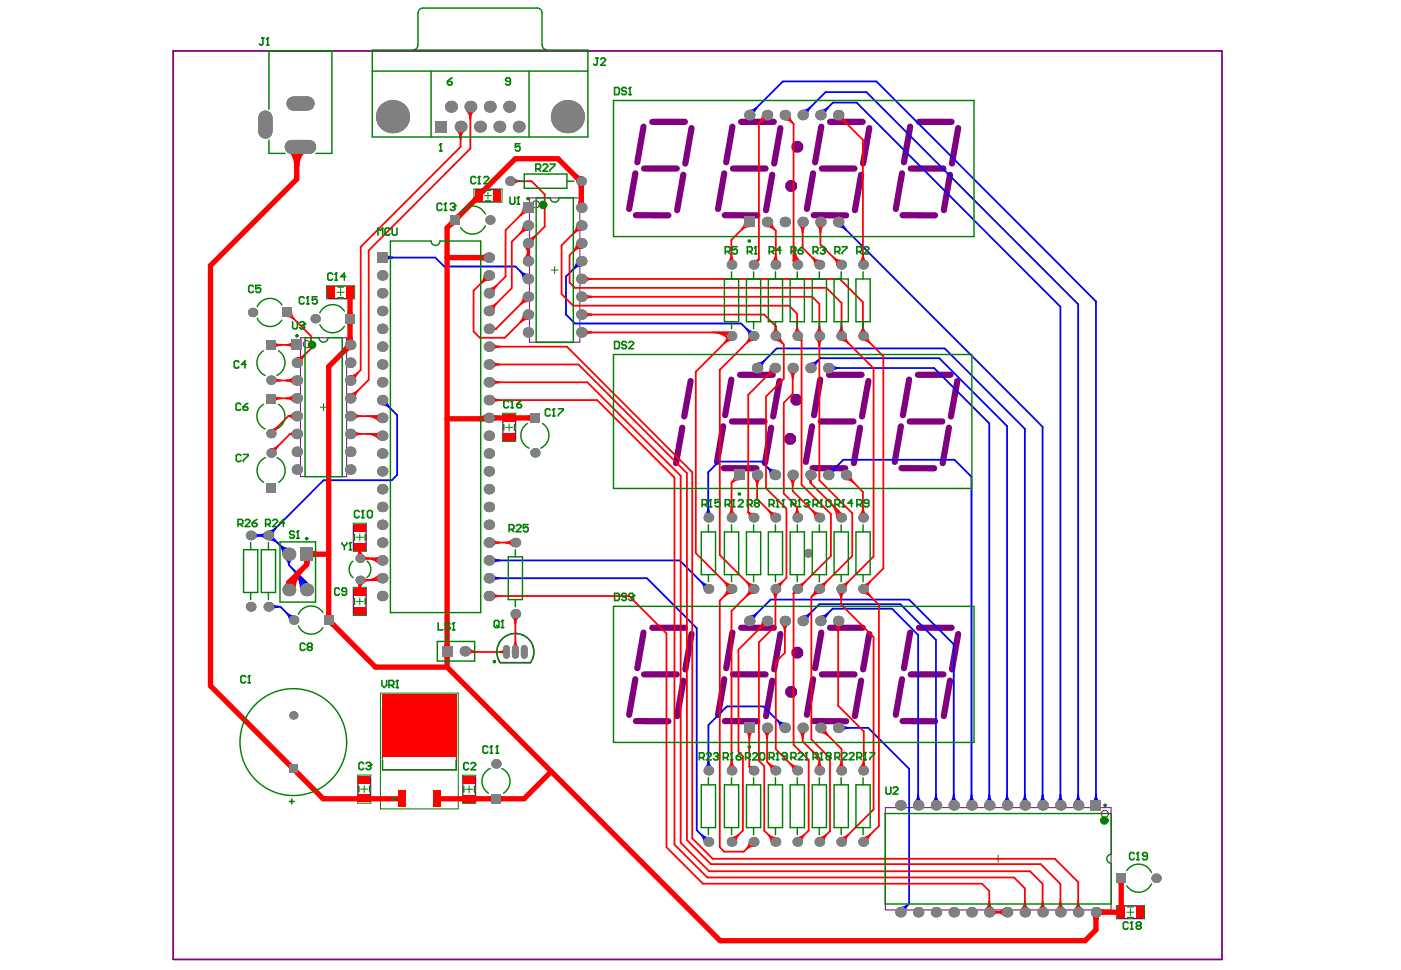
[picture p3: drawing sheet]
<svg xmlns="http://www.w3.org/2000/svg" width="289mm" height="200mm" viewBox="0 0 289 200" stroke-linecap="round" stroke-linejoin="round" font-family="sans-serif">
<path d="M35.7 10.5h216.3v187.3h-216.3z" fill="none" stroke="#800080" stroke-width=".37"/>
<g fill="none" stroke="#008000" stroke-width=".21">
<path d="M97.7 39h5.8v2.7h-5.8zM100.6 39.6v1.5M67.3 58.9h5.8v2.7h-5.8zM70.2 59.5v1.5M99.9 40.3h1.5M113.7 55.7h1.4M114.4 55v1.4M69.5 60.3h1.5M66 84h1.5M66.7 83.2v1.5M103.6 85.2h2.8v5.8h-2.8zM104.3 88.1h1.4"/>
<path d="M105 87.4v1.5M72.8 107.9h2.8v5.8h-2.8zM73.5 110.8h1.4M74.2 110.1v1.4M72.8 121.1h2.8v5.8h-2.8zM73.5 124h1.4M74.2 123.3v1.4M105.5 134.4h1.5M106.3 133.7v1.4M73.8 159.8h2.7v5.8h-2.7zM78.5 142.9h16v23.9h-16zM85.8 154.9h1.4"/>
<path d="M86.5 154.1v1.5M95.4 159.9h2.7v5.8h-2.7zM74.4 162.7h1.5M75.1 162v1.5M96 162.8h1.5M96.7 162v1.5M205.2 177.1h1.4M205.9 176.4v1.4M230.2 186.8h5.8v2.7h-5.8zM232.4 188.1h1.5M233.1 187.4v1.4"/>
</g>
<g fill="none" stroke="#800080" stroke-width=".21">
<path d="M98.2 39.1h4.9v2.5h-4.9zM67.8 59h4.9v2.6h-4.9zM109.2 40.8h10.4v29.8h-10.4zM62 69.6h9.5v28.7h-9.5zM103.7 85.7h2.6v4.9h-2.6zM72.9 108.3h2.6v4.9h-2.6zM72.9 121.6h2.6v4.9h-2.6zM78.9 145.8h15.2v13h-15.2zM73.8 160.3h2.6v4.9h-2.6zM95.5 160.3h2.5v4.9h-2.5zM182.6 166.5h46.5v21.1h-46.5zM230.7 186.8h4.9v2.6h-4.9z"/>
<circle cx="110.5" cy="42.1" r=".73"/>
<circle cx="63.3" cy="71" r=".73"/>
<circle cx="227.8" cy="167.8" r=".73"/>
</g>
<path d="M103.5 131.8a3.8 3.8 0 0 1 5.2-.3 3.8 3.8 0 0 1 .7 5.1h-6.2a3.8 3.8 0 0 1 .3-4.8z" fill="none" stroke="#800080" stroke-width=".29"/>
<path d="M54.7 24.2v2.9M60.2 30.3h3.6M60.5 21.3h2.9" fill="none" stroke="#008080" stroke-width="2.9"/>
<g fill="none" stroke="#800080" stroke-width="1.3">
<path d="M131 35.7l-1.3 7.4M132.7 26.1l-1.3 7.4M132.8 34.8h6.8M134.5 25.1h6.8M140.9 36l-1.3 7.3M142.6 26.4l-1.3 7.3M149.4 35.7l-1.3 7.4M151 26.1l-1.2 7.4M151.2 34.8h6.7M152.8 25.1h6.8M159.3 36l-1.3 7.3M160.9 26.4l-1.2 7.3"/>
<path d="M167.7 35.7l-1.3 7.4M169.4 26.1l-1.3 7.4M169.5 34.8h6.7M171.2 25.1h6.7M177.6 36l-1.3 7.3M179.3 26.4l-1.3 7.3M186 35.7l-1.3 7.4M187.7 26.1l-1.3 7.4M187.8 34.8h6.8M189.5 25.1h6.7M195.9 36l-1.3 7.3M197.6 26.4l-1.3 7.3"/>
<path d="M131.1 44.4h6.7M149.5 44.4h6.7M167.8 44.4h6.7M186.1 44.4h6.7M142.4 78.6l-1.3 7.3M150.8 78.3l-1.3 7.3M152.6 77.3h6.8M160.8 78.6l-1.4 7.3M169.2 78.3l-1.3 7.3M171 77.3h6.7M179.1 78.6l-1.3 7.3M187.5 78.3l-1.3 7.3"/>
<path d="M189.3 77.3h6.7M197.4 78.6l-1.3 7.3M140.7 88.2l-1.3 7.3M149.1 87.9l-1.2 7.4M149.2 96.5l6.8 .1M150.9 86.9h6.8M159 88.2l-1.2 7.3M167.5 87.9l-1.3 7.4M167.6 96.5l6.7 .1M169.3 86.9h6.7M177.4 88.2l-1.3 7.3M185.8 87.9l-1.3 7.4"/>
<path d="M185.9 96.5l6.8 .1M187.6 86.9h6.7M195.7 88.2l-1.3 7.3M132.7 130.4l-1.3 7.4M132.8 139.1h6.8M134.5 129.4h6.8M142.6 130.7l-1.3 7.3M151 130.4l-1.2 7.4M151.2 139.1h6.7M152.8 129.4h6.8M160.9 130.7l-1.2 7.3M169.4 130.4l-1.3 7.4"/>
<path d="M169.5 139.1h6.7M171.2 129.4h6.7M179.3 130.7l-1.3 7.3M187.7 130.4l-1.3 7.4M187.8 139.1h6.8M189.5 129.4h6.7M197.6 130.7l-1.3 7.3M131 140.1l-1.3 7.3M131.1 148.7h6.7M140.9 140.4l-1.3 7.3M149.4 140.1l-1.3 7.3M149.5 148.7h6.7"/>
<path d="M159.3 140.4l-1.3 7.3M167.7 140.1l-1.3 7.3M167.8 148.7h6.7M177.6 140.4l-1.3 7.3M186 140.1l-1.3 7.3M186.1 148.7h6.7M195.9 140.4l-1.3 7.3"/>
</g>
<path d="M54.7 24.2v2.9M60.2 30.3h3.6M60.5 21.3h2.9" fill="none" stroke="#800080" stroke-width="1.4"/>
<g fill="none" stroke="#800080" stroke-width="2">
<circle cx="163.1" cy="38.4" r=".22"/>
<circle cx="164.4" cy="30.3" r=".22"/>
<circle cx="162.9" cy="90.5" r=".22"/>
<circle cx="164.2" cy="82.4" r=".22"/>
<circle cx="164.4" cy="134.6" r=".22"/>
<circle cx="163.1" cy="142.7" r=".22"/>
</g>
<g fill="none" stroke="#00f" stroke-width=".37">
<path d="M154.5 23.7l7-6.9h19.2l45.3 45.4v103.9M155.4 22.8l-.9 .4M155.5 22.8l-.4 .9M156.1 22.2a2.16 2.16 0 0 1-1.6 .6M156.1 22.2a2.17 2.17 0 0 0-.7 1.5M165.5 23.7l4.8-4.7h8.4l43.7 43.7v103.4M166.4 22.8l-.9 .4M166.5 22.8l-.4 .9M167.1 22.2a2.16 2.16 0 0 1-1.6 .6M167.1 22.2a2.17 2.17 0 0 0-.7 1.5M169.2 23.7l2.6-2.5h4.9l42 42.1v102.8M170.1 22.8l-.9 .4"/>
<path d="M170.1 22.8l-.4 .9M170.7 22.2a2.16 2.16 0 0 1-1.5 .6M170.7 22.2a2.17 2.17 0 0 0-.6 1.5M78.8 53.1h11l1.8 1.9h14.7l2.6 2.5M79.2 52.7l.9 .4-.9 .4M79.5 52.5a2.16 2.16 0 0 0 1.5 .6 2.16 2.16 0 0 0-1.5 .7M108 56.6l.9 .4M108 56.6l.4 .9M108.9 56.6a2.16 2.16 0 0 1-1.5-.6l.4 .7 .2 .8M119 53.9a2.17 2.17 0 0 1-.7 1.5M119.4 53.9l-.4 .9M119.9 54.8a2.16 2.16 0 0 0-1.5 .6"/>
<path d="M119.9 54.4l-.9 .4M119.9 53.9l-3.2 3.1v7.9l1.9 1.8h34.2l2.6 2.6M172.9 46.7a2.16 2.16 0 0 1 1.5 .6M172.9 46.3l.9 .4M172.9 45.8l42.1 42.2v78.1M173.4 45.8l.4 .9M173.8 45.8a2.17 2.17 0 0 0 .6 1.5M154 67.8a2.06 2.06 0 0 1 .6 1.5M154 67.9l.7 .4 .7 .1M154.6 68.5l.3 .8M154.7 68.5l.7 .3M156.1 75.3l1-.3-.4 .9"/>
<path d="M156.1 75.9l4.1-4h34.6l16.6 16.5v77.7M157.7 74.3a2.16 2.16 0 0 1-1.6 .7M157.7 74.4a2.17 2.17 0 0 0-.6 1.5M167.1 75l.9-.2 .7-.4a2.17 2.17 0 0 0-.6 1.5M167.1 75.9l2.1-2h24.5l14 14v78.2M168 75l-.9 .3M168.1 75l-.4 .9M170.8 75.9h21.8l11.4 11.4v78.8M171.2 75.5l.9 .4-.9 .4M171.5 75.3a2.16 2.16 0 0 0 1.5 .6 2.16 2.16 0 0 0-1.5 .6M78.5 85.8l.3 .4M78.8 83.1l.9 .3"/>
<path d="M78.8 83.4a2.16 2.16 0 0 1 1.6 .7M78.8 82.5l3.1 3.1v12.3l-1.1 1.1h-14.1l-11.3 11.4M79.4 82.5l.3 .9M79.7 82.5a2.17 2.17 0 0 0 .7 1.5M158.3 96.4a2.16 2.16 0 0 0 1.5 .6M158.3 96.4a2.17 2.17 0 0 1 .6 1.5M159.8 97.4l-.9-.4 .4 .9M159.8 97.9l-2.7-2.7h-8.8l-2.2 2.2v9.3M170.8 97.4l.9-.4-.3 .9M170.8 97.9l3.1-3.1h22.9l3.6 3.5v67.8M172.3 96.4a2.16 2.16 0 0 1-1.5 .6M172.4 96.4a2.17 2.17 0 0 0-.7 1.5"/>
<path d="M51.7 110.4h4l3.9 3.9v2.2M52.1 110.1l.7 .3-.7 .3M52.3 109.8l.7 .5 .7 .1-.7 .2-.7 .4M54.8 109.8l-.7 .5-.7 .1 .7 .2 .7 .4M55 110.1l-.7 .3 .7 .3M55.4 110.9l.7 .1 .7 .5M55.4 111.2l1.3 .3 .7 .6M56.1 109.6l-.7 .3M56.2 109.6l-.4 .8M56.8 109l-.7 .4-.7 .2M56.8 109l-.6 1a1.2 1.2 0 0 0 .3 1.2M57.6 112.3l1.1 .7 .9 .1"/>
<path d="M57.6 112.3l.5 .7 .3 1.3M58.2 112.9l.6 .5 .8 .1M58.2 112.9l.5 .6 .1 .8M58.9 115.2a1.62 1.62 0 0 1 .7 1.3M59.1 114.9l.4 .4 .1 .5 .1-.5 .3-.4M59.6 116.5l3.6 3.7M60.2 115.2a1.62 1.62 0 0 0-.6 1.3M60.3 117.2a6.2 6.2 0 0 1 1.8 4.4M60.9 117.9l1 1.4 .4 1.1 .1 1.2M61.5 118.5l1 1.4 .3 1.7M62.2 119.1l.7 1.2 .3 1.3M62.8 119.7l.5 .7 .3 1.2"/>
<path d="M100.8 119.2h32.6l10.3 10.3v41.7l2.4 2.4M100.8 115.6h39.4l5.9 5.8M101.2 118.9l.9 .3-.9 .4M101.2 115.2l.9 .4-.9 .3M101.5 118.6a2.16 2.16 0 0 0 1.5 .6 2.16 2.16 0 0 0-1.5 .7M101.5 114.9a2.16 2.16 0 0 0 1.5 .7 2.16 2.16 0 0 0-1.5 .6M144.6 120a2.09 2.09 0 0 0 1.5 .6M146.1 104.7a2.17 2.17 0 0 0 .6 1.5M146.1 105.5l.3 .9M146.1 104.8l-.2 .7-.4 .6M55.3 125.1h2.5l2.8 2.8M55.7 124.8l.8 .3-.8 .3"/>
<path d="M56 124.5l.6 .5 .8 .1-.8 .2-.6 .4M59.2 126.5l.4 .6 .2 .8M59.2 126.5l.6 .4 .8 .2M59.8 127.1l.3 .8M59.8 127.1l.8 .3M63.2 120.2l.3 .3M63.2 120.2l-.2 .3M63.2 120.2v1.4M95.9 134.3l.1 .1M106.3 134.4v.1M144.7 120.1l.4 .6 .2 .7M145.2 120.6l.9 .4"/>
<path d="M145.3 120.7l.3 .7M154.5 127.1a2.16 2.16 0 0 0 1.6-.6l-.5 .7-.2 .9M154.5 127.5l1-.4-.4 1M154.5 128.1l4.4-4.5h28.6l9.2 9.3v33.2M165.5 128.1l3.5-3.5h16.7l7.3 7.3v34.2M166.4 127.1l-.9 .4M166.5 127.1l-.4 1M167.1 126.5a2.16 2.16 0 0 1-1.6 .6M167.1 126.5a2.17 2.17 0 0 0-.7 1.6M169.2 128.1l2.5-2.6h12.3l5.4 5.5v35.1M170.1 127.1l-.9 .4M170.1 127.1l-.4 1"/>
<path d="M170.7 126.5a2.16 2.16 0 0 1-1.5 .6M170.7 126.5a2.17 2.17 0 0 0-.6 1.6M145.5 158.3l.4-.6 .2-.8 .2 .8 .4 .6M145.8 158.6l.3-.8 .4 .8M160.3 148.6a2.17 2.17 0 0 1 .6 1.5M160.3 148.5a2.16 2.16 0 0 0 1.6 .7M161 149.2l.9 .3M161 149.2l.3 .9M161.9 150.1l-4.4-4.4h-7.6l-3.8 3.8v9.4M172.9 150.1h6.2l8.4 8.4v27.8l-1.8 1.8M173.2 149.7l.9 .4-.9 .4M173.5 149.5a2.16 2.16 0 0 0 1.5 .6 2.16 2.16 0 0 0-1.5 .6"/>
<path d="M144.7 172.2l.4 .6 .2 .8M144.7 172.2l.6 .4 .8 .2M145.3 172.8l.3 .8M145.3 172.8l.8 .3M188.7 165.4a2.17 2.17 0 0 0 .7-1.5 2.17 2.17 0 0 0 .6 1.5M189 165.7l.4-.9 .3 .9M192.4 165.4a2.17 2.17 0 0 0 .6-1.5 2.17 2.17 0 0 0 .7 1.5M192.6 165.7l.4-.9 .4 .9M196.1 165.4a2.17 2.17 0 0 0 .6-1.5 2.17 2.17 0 0 0 .6 1.5M196.3 165.7l.4-.9 .4 .9M199.7 165.4a2.17 2.17 0 0 0 .7-1.5 2.17 2.17 0 0 0 .6 1.5M200 165.7l.4-.9 .3 .9"/>
<path d="M203.4 165.4a2.17 2.17 0 0 0 .6-1.5 2.17 2.17 0 0 0 .7 1.5M203.6 165.7l.4-.9 .4 .9M207.1 165.4a2.17 2.17 0 0 0 .6-1.5 2.17 2.17 0 0 0 .6 1.5M207.3 165.7l.4-.9 .4 .9M210.7 165.4a2.17 2.17 0 0 0 .7-1.5 2.17 2.17 0 0 0 .6 1.5M211 165.7l.4-.9 .3 .9M214.4 165.4a2.17 2.17 0 0 0 .6-1.5 2.17 2.17 0 0 0 .7 1.5M214.6 165.7l.4-.9 .4 .9M218.1 165.4a2.17 2.17 0 0 0 .6-1.5 2.17 2.17 0 0 0 .6 1.5M218.3 165.7l.4-.9 .4 .9M221.7 165.4a2.17 2.17 0 0 0 .7-1.5 2.17 2.17 0 0 0 .6 1.5M222 165.7l.4-.9 .3 .9"/>
<path d="M225.4 165.4a2.17 2.17 0 0 0 .6-1.5 2.17 2.17 0 0 0 .7 1.5M225.6 165.7l.4-.9 .4 .9M186.6 187.2l-.9 .4M186.6 187.2l-.4 .9M187.2 186.6a2.16 2.16 0 0 1-1.5 .6M187.2 186.6a2.17 2.17 0 0 0-.6 1.5"/>
</g>
<g fill="#808080">
<circle cx="166.7" cy="114.1" r=".92"/>
<circle cx="196.7" cy="188.1" r="1.08"/>
<circle cx="211.4" cy="188.1" r="1.08"/>
<circle cx="226" cy="188.1" r="1.08"/>
<circle cx="55.9" cy="89.4" r=".97"/>
<circle cx="55.9" cy="93.4" r=".97"/>
<circle cx="55.9" cy="78.4" r=".97"/>
<circle cx="65" cy="65.7" r=".97"/>
<circle cx="97" cy="22" r="1.23"/>
</g>
<g fill="#808080">
<path d="M54.9 81.2h2v2h-2z" fill-rule="evenodd"/>
<path d="M55 99.6h1.9v2h-1.9z" fill-rule="evenodd"/>
<path d="M54.9 70.2h2v2h-2z" fill-rule="evenodd"/>
<path d="M66.8 126.9h2v2h-2z" fill-rule="evenodd"/>
<path d="M92.9 44.4h1.9v2h-1.9z" fill-rule="evenodd"/>
</g>
<path d="M106.3 133.7v1.4M108.1 133.7v1.4" fill="none" stroke="#808080" stroke-width="1.4"/>
<g fill="#808080">
<circle cx="108.9" cy="64.9" r="1.08"/>
<circle cx="108.9" cy="68.5" r="1.08"/>
<circle cx="108.9" cy="57.5" r="1.08"/>
<circle cx="108.9" cy="53.9" r="1.08"/>
<circle cx="108.9" cy="46.5" r="1.08"/>
<circle cx="155.4" cy="173.6" r="1.01"/>
<circle cx="155.4" cy="158.9" r="1.01"/>
<circle cx="155.4" cy="106.7" r="1.01"/>
<circle cx="155.4" cy="69.3" r="1.01"/>
<circle cx="155.4" cy="54.6" r="1.01"/>
<circle cx="164.4" cy="173.6" r="1.01"/>
<circle cx="164.4" cy="158.9" r="1.01"/>
<circle cx="164.4" cy="106.7" r="1.01"/>
<circle cx="164.4" cy="69.3" r="1.01"/>
<circle cx="164.4" cy="54.6" r="1.01"/>
<circle cx="167.1" cy="75.9" r="1.08"/>
<circle cx="173.5" cy="173.6" r="1.01"/>
<circle cx="173.5" cy="158.9" r="1.01"/>
<circle cx="173.5" cy="106.7" r="1.01"/>
<circle cx="173.5" cy="69.3" r="1.01"/>
<circle cx="173.5" cy="54.6" r="1.01"/>
<circle cx="196.7" cy="166.1" r="1.08"/>
<circle cx="211.4" cy="166.1" r="1.08"/>
<circle cx="108.9" cy="50.2" r="1.08"/>
<circle cx="108.9" cy="61.2" r="1.08"/>
<circle cx="155.4" cy="121.4" r="1.01"/>
<circle cx="164.4" cy="121.4" r="1.01"/>
<circle cx="167.1" cy="97.9" r="1.08"/>
<circle cx="173.5" cy="121.4" r="1.01"/>
<circle cx="52.1" cy="64.4" r=".97"/>
<circle cx="61.2" cy="96.8" r="1.08"/>
<circle cx="61.2" cy="82.1" r="1.08"/>
<circle cx="72.2" cy="96.8" r="1.08"/>
<circle cx="72.2" cy="82.1" r="1.08"/>
<circle cx="189.4" cy="188.1" r="1.08"/>
<circle cx="193" cy="188.1" r="1.08"/>
<circle cx="200.4" cy="188.1" r="1.08"/>
<circle cx="204" cy="188.1" r="1.08"/>
<circle cx="215" cy="188.1" r="1.08"/>
<circle cx="218.7" cy="188.1" r="1.08"/>
<circle cx="222.4" cy="188.1" r="1.08"/>
<circle cx="51.7" cy="125.1" r="1.01"/>
<circle cx="51.7" cy="110.4" r="1.01"/>
<circle cx="60.5" cy="147.5" r=".86"/>
<circle cx="60.6" cy="127.9" r=".97"/>
<circle cx="59.6" cy="114.3" r="1.34"/>
<circle cx="61.2" cy="89.5" r="1.08"/>
<circle cx="61.2" cy="93.2" r="1.08"/>
<circle cx="61.2" cy="74.8" r="1.08"/>
<circle cx="61.2" cy="78.5" r="1.08"/>
</g>
<g fill="#808080">
<path d="M107.8 41.7h2.2v2.2h-2.2z" fill-rule="evenodd"/>
<path d="M224.9 165h2.2v2.2h-2.2z" fill-rule="evenodd"/>
<path d="M89.8 24.9h2.4v2.4h-2.4z" fill-rule="evenodd"/>
<path d="M151.4 96.8h2.1v2.2h-2.1z" fill-rule="evenodd"/>
<path d="M59.6 157.7h1.8v1.7h-1.8z" fill-rule="evenodd"/>
<path d="M58.3 63.4h1.9v2h-1.9z" fill-rule="evenodd"/>
<path d="M61.9 113h2.7v2.6h-2.7z" fill-rule="evenodd"/>
<path d="M60.2 70h2.1v2.2h-2.1z" fill-rule="evenodd"/>
</g>
<path d="M60.2 30.3h3.6" fill="none" stroke="#808080" stroke-width="2.9"/>
<g fill="#808080">
<circle cx="63.8" cy="30.3" r="1.08"/>
<circle cx="60.2" cy="30.3" r="1.08"/>
</g>
<path d="M60.5 21.3h2.9" fill="none" stroke="#808080" stroke-width="2.9"/>
<g fill="#808080">
<circle cx="60.5" cy="21.3" r="1.08"/>
<circle cx="63.4" cy="21.3" r="1.08"/>
<circle cx="74.2" cy="115.2" r=".93"/>
<circle cx="72.2" cy="89.5" r="1.08"/>
<circle cx="72.2" cy="93.2" r="1.08"/>
<circle cx="72.2" cy="74.8" r="1.08"/>
<circle cx="72.2" cy="78.5" r="1.08"/>
<circle cx="72.2" cy="71.1" r="1.08"/>
<circle cx="95.9" cy="134.3" r="1.08"/>
<circle cx="100.8" cy="122.9" r="1.08"/>
<circle cx="100.8" cy="115.6" r="1.08"/>
<circle cx="100.8" cy="111.9" r="1.08"/>
<circle cx="100.8" cy="104.5" r="1.08"/>
<circle cx="100.8" cy="100.9" r="1.08"/>
<circle cx="100.8" cy="93.5" r="1.08"/>
<circle cx="100.8" cy="89.9" r="1.08"/>
<circle cx="100.8" cy="82.5" r="1.08"/>
<circle cx="100.8" cy="78.8" r="1.08"/>
<circle cx="100.8" cy="75.2" r="1.08"/>
<circle cx="100.8" cy="71.5" r="1.08"/>
<circle cx="100.8" cy="67.8" r="1.08"/>
<circle cx="100.8" cy="64.1" r="1.08"/>
<circle cx="100.8" cy="56.8" r="1.08"/>
<circle cx="100.8" cy="53.1" r="1.08"/>
<circle cx="101" cy="45.4" r=".97"/>
<circle cx="101" cy="22" r="1.23"/>
<circle cx="93" cy="22" r="1.23"/>
</g>
<path d="M71.2 64.7h1.9v2h-1.9z" fill-rule="evenodd" fill="#808080"/>
<path d="M104.4 133.7v1.4" fill="none" stroke="#808080" stroke-width="1.4"/>
<g fill="#808080">
<circle cx="106.3" cy="126.6" r="1.01"/>
<circle cx="106.3" cy="111.9" r="1.01"/>
<circle cx="110.3" cy="93.4" r=".97"/>
<circle cx="105" cy="22" r="1.23"/>
<circle cx="119.9" cy="64.9" r="1.08"/>
<circle cx="119.9" cy="68.5" r="1.08"/>
<circle cx="119.9" cy="53.9" r="1.08"/>
<circle cx="119.9" cy="57.5" r="1.08"/>
<circle cx="119.9" cy="46.5" r="1.08"/>
<circle cx="119.9" cy="42.8" r="1.08"/>
<circle cx="146.1" cy="173.6" r="1.01"/>
<circle cx="146.1" cy="158.9" r="1.01"/>
<circle cx="146.1" cy="106.7" r="1.01"/>
<circle cx="159.9" cy="173.6" r="1.01"/>
<circle cx="159.9" cy="158.9" r="1.01"/>
<circle cx="158.2" cy="150.1" r="1.08"/>
<circle cx="158.2" cy="128.1" r="1.08"/>
<circle cx="154.5" cy="128.1" r="1.08"/>
<circle cx="159.9" cy="106.7" r="1.01"/>
<circle cx="159.8" cy="75.9" r="1.08"/>
<circle cx="156.1" cy="75.9" r="1.08"/>
<circle cx="159.9" cy="69.3" r="1.01"/>
<circle cx="159.9" cy="54.6" r="1.01"/>
<circle cx="158.2" cy="45.8" r="1.08"/>
<circle cx="158.2" cy="23.7" r="1.08"/>
<circle cx="154.5" cy="23.7" r="1.08"/>
<circle cx="169" cy="173.6" r="1.01"/>
<circle cx="169" cy="158.9" r="1.01"/>
<circle cx="169.2" cy="150.1" r="1.08"/>
<circle cx="165.5" cy="150.1" r="1.08"/>
<circle cx="169.2" cy="128.1" r="1.08"/>
<circle cx="165.5" cy="128.1" r="1.08"/>
<circle cx="169" cy="106.7" r="1.01"/>
<circle cx="170.8" cy="75.9" r="1.08"/>
<circle cx="163.5" cy="75.9" r="1.08"/>
<circle cx="169" cy="69.3" r="1.01"/>
<circle cx="169" cy="54.6" r="1.01"/>
<circle cx="169.2" cy="45.8" r="1.08"/>
<circle cx="165.5" cy="45.8" r="1.08"/>
<circle cx="169.2" cy="23.7" r="1.08"/>
<circle cx="165.5" cy="23.7" r="1.08"/>
<circle cx="178" cy="173.6" r="1.01"/>
<circle cx="178" cy="158.9" r="1.01"/>
<circle cx="178" cy="106.7" r="1.01"/>
<circle cx="178" cy="69.3" r="1.01"/>
<circle cx="178" cy="54.6" r="1.01"/>
<circle cx="189.4" cy="166.1" r="1.08"/>
<circle cx="193" cy="166.1" r="1.08"/>
<circle cx="200.4" cy="166.1" r="1.08"/>
<circle cx="204" cy="166.1" r="1.08"/>
<circle cx="215" cy="166.1" r="1.08"/>
<circle cx="218.7" cy="166.1" r="1.08"/>
<circle cx="222.4" cy="166.1" r="1.08"/>
<circle cx="238.4" cy="181.1" r=".97"/>
<circle cx="63.2" cy="121.6" r="1.34"/>
<circle cx="59.6" cy="121.6" r="1.34"/>
<circle cx="61.2" cy="85.8" r="1.08"/>
<circle cx="74.2" cy="119.6" r=".93"/>
<circle cx="72.2" cy="85.8" r="1.08"/>
<circle cx="100.8" cy="119.2" r="1.08"/>
<circle cx="100.8" cy="108.2" r="1.08"/>
<circle cx="100.8" cy="97.2" r="1.08"/>
<circle cx="100.8" cy="86.2" r="1.08"/>
<circle cx="99" cy="26.1" r="1.23"/>
<circle cx="95" cy="26.1" r="1.23"/>
<circle cx="100.8" cy="60.5" r="1.08"/>
<circle cx="107" cy="26.1" r="1.23"/>
<circle cx="105.2" cy="37.4" r="1.01"/>
<circle cx="119.9" cy="50.2" r="1.08"/>
<circle cx="119.9" cy="61.2" r="1.08"/>
<circle cx="119.8" cy="37.4" r="1.01"/>
<circle cx="146.1" cy="121.4" r="1.01"/>
<circle cx="159.9" cy="121.4" r="1.01"/>
<circle cx="159.8" cy="97.9" r="1.08"/>
<circle cx="156.1" cy="97.9" r="1.08"/>
<circle cx="169" cy="121.4" r="1.01"/>
<circle cx="170.8" cy="97.9" r="1.08"/>
<circle cx="163.5" cy="97.9" r="1.08"/>
<circle cx="178" cy="121.4" r="1.01"/>
<circle cx="174.5" cy="97.9" r="1.08"/>
<circle cx="185.7" cy="188.1" r="1.08"/>
<circle cx="207.7" cy="188.1" r="1.08"/>
<circle cx="55.4" cy="125.1" r="1.01"/>
<circle cx="55.4" cy="110.4" r="1.01"/>
<circle cx="54.7" cy="24.2" r="1.08"/>
<circle cx="102.3" cy="157.5" r=".97"/>
<circle cx="78.8" cy="122.9" r="1.08"/>
<circle cx="78.8" cy="115.6" r="1.08"/>
<circle cx="78.8" cy="111.9" r="1.08"/>
<circle cx="78.8" cy="104.5" r="1.08"/>
<circle cx="78.8" cy="100.9" r="1.08"/>
<circle cx="78.8" cy="93.5" r="1.08"/>
<circle cx="78.8" cy="89.9" r="1.08"/>
<circle cx="78.8" cy="82.5" r="1.08"/>
<circle cx="78.8" cy="78.8" r="1.08"/>
<circle cx="78.8" cy="75.2" r="1.08"/>
<circle cx="78.8" cy="71.5" r="1.08"/>
<circle cx="78.8" cy="67.8" r="1.08"/>
<circle cx="78.8" cy="64.1" r="1.08"/>
<circle cx="78.8" cy="56.8" r="1.08"/>
<circle cx="150.9" cy="173.6" r="1.01"/>
<circle cx="150.9" cy="158.9" r="1.01"/>
<circle cx="150.9" cy="106.7" r="1.01"/>
<circle cx="150.9" cy="69.3" r="1.01"/>
<circle cx="150.9" cy="54.6" r="1.01"/>
<circle cx="185.7" cy="166.1" r="1.08"/>
<circle cx="172.9" cy="150.1" r="1.08"/>
<circle cx="161.9" cy="150.1" r="1.08"/>
<circle cx="172.9" cy="128.1" r="1.08"/>
<circle cx="161.9" cy="128.1" r="1.08"/>
<circle cx="172.9" cy="45.8" r="1.08"/>
<circle cx="161.9" cy="45.8" r="1.08"/>
<circle cx="172.9" cy="23.7" r="1.08"/>
<circle cx="161.9" cy="23.7" r="1.08"/>
<circle cx="207.7" cy="166.1" r="1.08"/>
</g>
<g fill="#808080">
<path d="M153.4 149h2.2v2.2h-2.2z" fill-rule="evenodd"/>
<path d="M153.4 44.7h2.2v2.2h-2.2z" fill-rule="evenodd"/>
<path d="M109.4 85.2h1.9v2h-1.9z" fill-rule="evenodd"/>
<path d="M101.3 163.7h2v2h-2z" fill-rule="evenodd"/>
<path d="M91.1 133.2h2.2v2.2h-2.2z" fill-rule="evenodd"/>
<path d="M77.8 52h2.1v2.2h-2.1z" fill-rule="evenodd"/>
<path d="M230.2 180.1h2v2h-2z" fill-rule="evenodd"/>
</g>
<path d="M54.7 24.2v2.9" fill="none" stroke="#808080" stroke-width="2.9"/>
<g fill="#808080">
<circle cx="54.7" cy="27.1" r="1.08"/>
<circle cx="78.8" cy="119.2" r="1.08"/>
<circle cx="78.8" cy="108.2" r="1.08"/>
<circle cx="78.8" cy="97.2" r="1.08"/>
<circle cx="78.8" cy="86.2" r="1.08"/>
<circle cx="103" cy="26.1" r="1.23"/>
<circle cx="80.9" cy="24.1" r="3.4"/>
<circle cx="78.8" cy="60.5" r="1.08"/>
<circle cx="150.9" cy="121.4" r="1.01"/>
<circle cx="117" cy="24.1" r="3.4"/>
</g>
<path d="M55.9 78.4v.1M55.9 71.1v.1M72.2 71.1h.1M55.9 82.1v.1M74.2 112.7v.1M78.4 115.2l.4 .4M78.8 119.2l-.4 .4M74.2 122v.1" fill="none" stroke="#f00" stroke-width=".37"/>
<circle cx="96.7" cy="164.7" r=".55" fill="#f00"/>
<g fill="none" stroke="#f00" stroke-width=".37">
<path d="M95 26.1v4.2M97 22v8.6M105.2 37.4h4.4M156.5 25.4v28.1l-1.1 1.1M163.7 25.5v28.4l.7 .7M178 28.8v25.8M74.4 50.9v25.4l-2.2 2.2M76 51.6v26.7M97.7 60v8.4M105.5 49.8v9.6M108.9 50.2v3.7M112.3 40.1v6.6"/>
<path d="M117.5 52.6v5.7l1.1 1.1M150.8 49.5v5.1M158.2 45.8l1.8 1.8M165.5 45.8v5.3M169.2 45.8v4.6M64.1 69.3v2.6M100.8 67.8h1.5M143.5 76.7v37.4M148.4 76.3v38.2M150.3 68.5l.5 .6M161.6 71v7.1M163.5 75.9v5.3l-1.9 1.9v18.7"/>
<path d="M164.4 64.7v4.6l.9 .9v29.8M169 62.7v36.3M173.6 62.5v6.8M178 62.3v7M180.2 76v38.8M182.2 73.5v43.7M59.5 85.8h1.7M72.2 85.8h6.3M78.5 89.5l.3 .4M139.1 98.5v75.7M140.4 98.1v75.7M141.7 97.6v75.6"/>
<path d="M142.8 97.4v75.5M150.9 99.5v7.2M154.3 81.4v24.2l1.1 1.1M156.1 97.9v5M158 81.8v18.9M163.5 97.9v3.3M167.1 97.9v1.7M74.2 112.8v2.4h4.2M78.4 119.6h-4.2v2.4M162.2 104.9v14.3M164.4 104.5v2.2M171.4 106v8.6"/>
<path d="M173.4 105.8v.9M175.8 105.8v8.8M178 101.4v5.3M106.3 126.6v7.8M137.4 130.6v44.1M150.9 121.4l-2.5 2.5v50.8l1 .9M150.9 126v32.9M152.3 134v21.1l.9 .9v15.2M156.5 132.5v24.4M161.9 128.1v6.5M163.7 122.4v31.2M167.3 123.1v29.4"/>
<path d="M172.9 128.1v17.4M173.5 121.4v3.3M180.2 131.4v35.5M181.3 124.7v45.6M154.5 150.1v8l.9 .8M157.6 158v13.3M158.2 150.1v7M165.5 150.1v2.8M166.8 156.7v14.5M169 156.3v2.6M171.2 156.3v15.1M173.6 154.5v4.6"/>
<path d="M178.1 150.8v8.1M211.4 183.2v4.9M215 182.3v5.8M222.4 181.9v6.2"/>
</g>
<path d="M62 30.3l-.8 .8v5.9M119.8 37.4h.1M119.9 37.4v5.4M43.4 54.8v86.6M92.2 53.1h8.6M98.7 40.3v.2M67.8 75.6v52.3M59.6 120.1v1.5M226 188.1v3.6M231.2 181.1v7" fill="none" stroke="#f00" stroke-width="1.1"/>
<circle cx="169" cy="69.3" r=".18" fill="#f00"/>
<path d="M59.3 64.4l4.8 4.9M76 78.3l-3.8 3.8M167.5 61.2l1.5 1.5M59.8 89.5h1.4M72.2 89.5h6.3M204 188.1h3.7M209.1 180.9l2.3 2.3" fill="none" stroke="#f00" stroke-width=".37"/>
<path d="M72.2 65.7v5.4M63.2 114.3v2.1M60.5 158.5l6.2 6.2M226 188.1h5.2" fill="none" stroke="#f00" stroke-width="1.1"/>
<circle cx="72.2" cy="60.3" r=".55" fill="#f00"/>
<g fill="none" stroke="#f00" stroke-width="1.1">
<path d="M59.8 30.7a4.8 4.8 0 0 1 1.4 3.4M60.6 29.9a2.13 2.13 0 0 1 .6 1.5M61.2 37l-17.8 17.8M61.8 30.2a2.17 2.17 0 0 0-.6 1.5M62.6 30.9a4.8 4.8 0 0 0-1.4 3.4M99.9 39.2l-.6 .3-.6 .2M118.8 36.5l.5 .3 .5 .1M119.5 37.7l.4 .9M119.8 37.5l-4.7-4.8h-8.8l-7.6 7.6M93.4 45.4l-.3 .7 .8-.3M93.9 44.9l.7-.3-.3 .8M98.7 41l-.9 .4"/>
<path d="M98.7 40.5l-6.5 6.5v90.6M100.4 52.7l-.9 .4 .9 .4M119.5 42.5l.4-1 .4 1M71.7 71.1l-.4 .9M71.9 65.4l.3-.7 .3 .7M71.9 66l.3 .7 .3-.7M72.2 69.8l.1 .5 .3 .4M72.2 69.9l-.4 .8M72.2 60.3v5.4M72.2 71.7l-.9 .3M72.2 71.1l-4.4 4.5M100.4 85.8l-.6 .4-.7 .2"/>
<path d="M101.2 85.8l.9 .4M102.1 86.1l-.5 .1-.4 .3M110 85.9l-.7 .3 .7 .3M110.3 86.2l-18.1 .2M60.1 119.6l-.5 .7-.4 1.3M62 117.7l-1.1 1.5-.4 1.2-.1 1.2M63.2 116.4l-3.6 3.7M63.2 114.3h4.6M63.8 113.7l.6 .4 .7 .2a1.91 1.91 0 0 0-1.9 1.9 1.7 1.7 0 0 0-.5-1.4M59.6 120.1l-.1 .5-.4 .4M59.6 120.1l.1 .5 .3 .4M67.5 127.6l.3-.8 .3 .8"/>
<path d="M67.8 128.3l.7 .3M67.8 127.9l9.6 9.7h14.8M68.2 127.9l.3 .7M91.8 134.7l.4 .9 .4-.9M91.8 133.9l.4-.9 .4 .9M92.2 137.6l21.5 21.5M43.4 141.4l17.1 17.1M113.7 159.1l-5.6 5.6h-17.9M113.7 159.1l34.8 34.9h75.3l2.2-2.3M66.7 164.7h16.1M102 164.4l-.7 .3 .7 .3M102.6 164.4l.7 .3-.7 .3"/>
<path d="M226.4 187.7l.9 .4a1.28 1.28 0 0 0-1.3 1.3l-.4-.9M230.9 181.4l.3 .7 .3-.7"/>
</g>
<g fill="none" stroke="#f00" stroke-width=".37">
<path d="M94.3 26.9l.6 .9 .1 .8 .3-1.1 .4-.6M94.5 26.6l.4 .5 .1 .6 .1-.6 .4-.5M95 30.3l-20.6 20.6M96.2 22.7l.5 .7 .3 1.1M96.5 22.5l.4 .5 .1 .6 .1-.6 .4-.5M97 30.6l-21 21M97.7 22.7l-.4 .7-.3 1.1M105.5 37l.8 .4-.8 .3M105.8 36.8l.6 .4 .8 .2-.8 .1-.6 .4M109.6 37.4l2.7 2.7M157.3 23.7a2.17 2.17 0 0 1-.7 1.6M157.7 23.7l-.4 .9 .9-.3"/>
<path d="M158.2 24.7a2.16 2.16 0 0 0-1.5 .6M158.2 23.7l-1.7 1.7M161.9 24.7a2.16 2.16 0 0 1 1.5 .6M161.9 23.7l1.8 1.8M162.4 23.7l.4 1-.9-.4M162.8 23.7a2.17 2.17 0 0 0 .6 1.6M172.9 24.3l.9 .4M172.9 24.7a2.16 2.16 0 0 1 1.5 .6M172.9 23.7l5.1 5.1M173.4 23.7l.4 .9M173.8 23.7a2.17 2.17 0 0 0 .6 1.6M99.9 56.8a2.17 2.17 0 0 1-.6 1.5"/>
<path d="M100.3 56.8l-.4 .9M100.8 57.7a2.16 2.16 0 0 0-1.5 .6M100.8 57.3l-.9 .4M100.8 59.9l.9-.3-.3 .9M100.8 56.8l-3.1 3.2M102.3 58.9a2.16 2.16 0 0 1-1.5 .6M102.4 58.9a2.17 2.17 0 0 0-.7 1.6M105.5 59.4l-4.7 4.7M108 46.5a2.17 2.17 0 0 1-.7 1.5l.8-.4 .8-.2M108 42.8a2.17 2.17 0 0 1-.7 1.6l.8-.5 .8-.1M108.3 53.2a2.17 2.17 0 0 0 .6-1.5 2.17 2.17 0 0 0 .6 1.5M108.3 50.8a2.17 2.17 0 0 1 .6 1.5 2.17 2.17 0 0 1 .6-1.5"/>
<path d="M108.4 46.5l-.4 .9M108.4 42.8l-.4 .9M108.5 53.5l.4-.9 .4 .9M108.5 50.6l.4 .9 .4-.9M108.9 47.1l-.9 .3M108.9 43.4l-.9 .4M108.9 42.8l-4.6 4.7v9.5l-3.5 3.5M108.9 46.5l-3.4 3.3M109.8 49.3l-.9 .3M109.8 49.3l-.4 .9M110.4 48.6a2.16 2.16 0 0 1-1.5 .7M110.4 48.6a2.17 2.17 0 0 0-.6 1.6"/>
<path d="M112.3 46.7l-3.4 3.5M118.6 59.4h51.8l3.2 3.1M119 46.5a2.17 2.17 0 0 1-.7 1.5M119 50.2a2.17 2.17 0 0 1-.7 1.5M119.4 50.2l-.4 .9 .9-.4M119.4 46.5l-.4 .9 .9-.3M119.9 47.4a2.16 2.16 0 0 0-1.5 .7M119.9 51.1a2.16 2.16 0 0 0-1.5 .6M119.9 46.5l-4.1 4.1v10l2.4 2.4h44.5l1.7 1.7M119.9 50.2l-2.4 2.4M119.9 57.5h53.3l4.8 4.8M120.3 57.2l.9 .3-.9 .4"/>
<path d="M120.5 56.9a2.16 2.16 0 0 0 1.5 .6 2.16 2.16 0 0 0-1.5 .7M150.8 52.7l-.1 .7-.4 .6M150.8 52.5a2.17 2.17 0 0 0 .7 1.5M150.8 53.4l.4 .9M153.6 45.8a2.17 2.17 0 0 1-.6 1.5M154 45.8l-.4 .9M154.5 46.7a2.16 2.16 0 0 0-1.5 .6M154.5 46.3l-.9 .4M154.5 45.8l-3.7 3.7M156.5 53.5l-.3 .4v.6M156.5 53.5l-.4 .2-.6 .1M158.2 46.3l.9 .4"/>
<path d="M158.7 45.8l.4 .9M159.1 45.8l.2 .8 .4 .7a2.16 2.16 0 0 0-1.5-.6M160 52.8l.1 .6 .4 .6M160 52.4l-.3 1-.4 .6M160 53.3l-.1 .5-.3 .5M160 47.6v7M163.7 50.7a4.7 4.7 0 0 0 1.3 3.3M163.7 51.6l.2 1.4 .9 1.3M163.7 52.5l.3 1.3 .5 .7M163.7 53.4l.1 .7 .4 .7M164 53.9h-.3v.3M164.9 46.4a2.17 2.17 0 0 1 .6 1.5 2.17 2.17 0 0 1 .7-1.5"/>
<path d="M165.2 46.1l.3 1 .4-1M165.5 51.1l3.5 3.5M167.5 53.1a2.06 2.06 0 0 1 .6 1.5M167.6 53.2l.6 .4 .8 .1M168.2 53.8l.3 .8M168.2 53.8l.8 .3M168.6 46.4a2.17 2.17 0 0 1 .6 1.5 2.17 2.17 0 0 1 .6-1.5M168.8 46.1l.4 1 .4-1M169.2 50.4l4.4 4.4M171.9 53.1l.9 .5 .7 .1M172.1 53.4l.4 .5 .1 .7M172.5 53.7l.5 .3 .5 .1"/>
<path d="M178 52.5a2.17 2.17 0 0 0 .6 1.5M178 53.4l.3 .9M178 52.7l-.2 .7-.4 .6M55.9 78.5h5.3M55.9 71.1h5.3M56.2 78.1l.8 .4M56.4 70.6l.6 .4 .6 .1M56.4 77.9a2.09 2.09 0 0 0 1.5 .6M57 71.1l-.8 .4M57.6 78.5l-.6 .1-.6 .4M57.9 71.1a2.09 2.09 0 0 0-1.5 .6M59.7 64.4l.3 .8-.7-.3"/>
<path d="M60.1 64.4l.1 .8 .4 .6-.6-.4-.7-.2M60.6 77.8a2.16 2.16 0 0 1-1.5 .7 2.16 2.16 0 0 1 1.5 .6M60.6 70.5a2.16 2.16 0 0 1-1.5 .6 2.16 2.16 0 0 1 1.5 .7M60.8 78.1l-.9 .4 .9 .3M60.8 70.7l-.9 .4 .9 .4M61.2 74.2l.9-.3-.3 .9M62.8 73.2a2.16 2.16 0 0 1-1.6 .7M62.8 73.3a2.17 2.17 0 0 0-.7 1.5M64.1 71.9l-2.9 2.9M72.2 77.5l.9-.1 .7-.5a2.17 2.17 0 0 0-.7 1.6M73.1 77.5l-.9 .4M73.1 77.6l-.3 .9"/>
<path d="M100.8 63.6l.9-.4-.3 .9M100.8 71.5h16.1l25.9 25.9M100.8 75.2h18.5l22.4 22.4M100.8 78.8h20.3l19.3 19.3M101.2 78.5l.9 .3-.9 .4M101.2 74.8l.9 .4-.9 .3M101.2 71.1l.9 .4-.9 .4M101.5 78.2a2.16 2.16 0 0 0 1.5 .6 2.16 2.16 0 0 0-1.5 .7M101.5 74.5a2.16 2.16 0 0 0 1.5 .7 2.16 2.16 0 0 0-1.5 .6M101.5 70.9a2.16 2.16 0 0 0 1.5 .6 2.16 2.16 0 0 0-1.5 .6M101.6 67.4l.7 .4M102.3 67.8l-.7 .4"/>
<path d="M102.3 62.6a2.16 2.16 0 0 1-1.5 .6M102.4 62.6a2.17 2.17 0 0 0-.7 1.5M108 61.2a2.17 2.17 0 0 1-.7 1.5l.8-.4 .8-.2M108 64.9a2.17 2.17 0 0 1-.7 1.5l.8-.4 .8-.2M108.4 64.9l-.4 .9M108.4 61.2l-.4 .9M108.9 65.4l-.9 .4M108.9 61.8l-.9 .3M108.9 64.9l-4.8 4.7h-5.2l-1.2-1.2M108.9 61.2l-6.6 6.6M119.9 64.9h37.7l2.4 2.4M119.9 68.5h30.4"/>
<path d="M119.9 61.2h47.6M120.3 68.2l.9 .3-.9 .4M120.3 64.5l.9 .4-.9 .3M120.3 60.8l.9 .4-.9 .4M120.5 67.9a2.16 2.16 0 0 0 1.5 .6 2.16 2.16 0 0 0-1.5 .7M120.5 64.2a2.16 2.16 0 0 0 1.5 .7 2.16 2.16 0 0 0-1.5 .6M120.5 60.6a2.16 2.16 0 0 0 1.5 .6 2.16 2.16 0 0 0-1.5 .6M147.1 68.5l1.7 .4 1.5 1M148 68.5l1.4 .3 1.2 .8M148.9 68.5l1.2 .3 .7 .5M149.8 68.5l.7 .2 .6 .4M150 69.3l-.1 .7-.5 .7 .7-.4 .8-.2"/>
<path d="M150.4 69.3l-.3 .8 .8-.3M150.9 69.3l-7.4 7.4M154.6 69.3l-.2 .7-.4 .7 .6-.4 .8-.2M154.9 69.3l-.3 .8 .8-.3M155.4 69.3l-7 7M158.9 75.9a2.17 2.17 0 0 1-.6 1.5 2.18 2.18 0 0 1 1.5-.6M159.3 75.9l-.4 .9 .9-.4M159.8 75.9l-5.5 5.5M159.9 69.3l1.7 1.7M160 67.5l.1 .6 .4 .6M160 67.3a1.88 1.88 0 0 1-.6 1.4M160 68.1l-.4 .8"/>
<path d="M160 67.3v2M160.4 69.3l.3 .8-.8-.3M160.8 69.3l.1 .7 .4 .7-.6-.4-.8-.2M161.6 78.1l-3.6 3.7M162.8 76.5l.5 .7 .2 .9a2.17 2.17 0 0 1 .6-1.6M163.1 76.3l.4 .9 .3-.9M164.4 67.2a2.17 2.17 0 0 0 .6 1.5M164.4 67.4l-.1 .7-.4 .6M164.4 68.1l.4 .9M165.2 69.6l.1 .6-.6-.1M168.4 69.9a2.06 2.06 0 0 1 .6 1.4M168.6 69.6l.4 .8"/>
<path d="M169 67.3l.1 .8 .4 .6M169 68.2l.3 .8M169 67.2a2.06 2.06 0 0 1-.6 1.5M169 68.1l-.4 .9M169.3 69.6l-.3 .7M169.5 69.9l-.4 .6-.1 .7M173.5 69.3l6.7 6.7M173.6 67.5l.1 .6 .4 .6M173.6 67.1l-.2 .7-.5 .9M173.6 68l-.2 .5-.3 .5M174 69.3l.3 .8-.8-.3M174.3 69.3l.2 .7 .4 .7-.7-.4-.7-.2"/>
<path d="M178 67.2a2.17 2.17 0 0 0 .6 1.5M178 68.1l.3 .9M178 67.4l-.2 .7-.4 .6M178 70.1l.7 .2 .7 .4M178 69.8l.8 .3M178 69.3l4.2 4.2M178.5 69.3l.3 .8M178.8 69.3l.2 .7 .4 .7M55.9 88.6l.7-.1 .6-.4-.4 .6-.1 .7M55.9 82.1h5.3M56.4 81.6l.6 .4 .6 .1M56.6 88.7l-.7 .3"/>
<path d="M56.6 88.7l-.3 .7M56.6 92.7l-.7 .3M56.6 92.7l-.3 .7M57 82.1l-.8 .4M57.3 92l-.7 .5-.7 .1M57.3 92.1l-.4 .6-.2 .7M57.9 82.1a2.09 2.09 0 0 0-1.5 .7M59.5 85.8l.5 .1 .5 .4M59.5 85.8l-3.6 3.6M59.8 89.5l.6 .4M59.8 89.5l-3.9 3.9M60.4 89.1l-.6 .4"/>
<path d="M60.5 85.3l-.5 .4-.5 .1M60.6 81.5a2.16 2.16 0 0 1-1.5 .6 2.16 2.16 0 0 1 1.5 .7M60.8 81.8l-.9 .3 .9 .4M72.2 81.2l.9-.1 .7-.5a2.17 2.17 0 0 0-.7 1.5M72.6 85.4l.9 .4-.9 .4M72.6 89.1l.9 .4-.9 .4M72.9 85.2a2.16 2.16 0 0 0 1.5 .6 2.16 2.16 0 0 0-1.5 .6M72.9 88.8a2.16 2.16 0 0 0 1.5 .7 2.16 2.16 0 0 0-1.5 .6M73.1 81.2l-.9 .4M73.1 81.2l-.3 .9M75.8 85.8a3.4 3.4 0 0 1 2.4 1M75.8 89.5a3.4 3.4 0 0 1 2.4 1"/>
<path d="M76.7 85.8l1.1 .3 .6 .5M76.7 89.5l.7 .1 1 .6M78.2 85.5l-.7 .3 .7 .1 .5 .4M78.2 89.2l-.7 .3 .7 .1 .5 .4M100.8 82.5h22.3l16 16M101.2 82.1l.9 .4-.9 .4M101.5 81.9a2.16 2.16 0 0 0 1.5 .6 2.16 2.16 0 0 0-1.5 .6M151.6 97.9a2.17 2.17 0 0 1-.6 1.6M152 97.9l-.4 .9 .9-.3M152.5 98.9a2.16 2.16 0 0 0-1.6 .6M152.5 97.9l-1.6 1.6M155.5 98.6a2.17 2.17 0 0 1 .6 1.5l.2-.8 .5-.7"/>
<path d="M155.8 98.3l.3 .9 .4-.9M162.8 98.6l.5 .7 .2 .8a2.17 2.17 0 0 1 .6-1.5M163.1 98.3l.4 .9 .3-.9M165.3 100l6.1 6M166.7 98.7l.3 .4 .2 .5M167.6 98.7l-.3 .4-.2 .5 6.3 6.2M169 99l6.8 6.8M174.5 98.9a2.16 2.16 0 0 1 1.5 .6M174.5 97.9l3.5 3.5M175 97.9l.4 .9-.9-.3M175.4 97.9a2.17 2.17 0 0 0 .6 1.6M73.8 113.2l.3 .5 .1 .6"/>
<path d="M73.8 113.3l.3 .6M74.2 113.3a1.83 1.83 0 0 0 1.9 1.9l-.7 .1-.6 .4M74.3 113.3l-.2 .7-.4 .6M74.5 113.3l-.4 .5M74.6 113.2l-.4 .9M74.8 119.1l.6 .4 .7 .1a1.83 1.83 0 0 0-1.9 1.9M75.7 115.2l1.3 .2 1.2 .8M76.6 115.2l1.2 .3 .7 .4M77.5 115.2l.7 .1 .5 .4M77.6 119.6l.6 .3M78.2 118.6l-1.2 .8-1.3 .2M78.2 114.9l-.6 .3"/>
<path d="M78.5 118.9l-1.1 .6-.8 .1M78.7 119.1l-.5 .4-.7 .1M100.8 111.9h5.5M101.2 111.5l.9 .4-.9 .4M101.5 111.3a2.16 2.16 0 0 0 1.5 .6 2.16 2.16 0 0 0-1.5 .6M105.7 111.3l-.6 .4-.8 .2 .8 .1 .6 .5M106 111.6l-.8 .3 .8 .3M143.5 114.1l7.4 7.3M148.4 114.5l7 6.9-4.5 4.6M150.9 104.8l-.2 .7-.4 .7M150.9 105.6l-.4 .8M150.9 104.8l.1 .7 .5 .7"/>
<path d="M150.9 105.6l.3 .8M154 120a2.06 2.06 0 0 1 0 2.9M154.3 105.6l.4 .3h.5M154.3 105.7l.3 .4v.5M156.1 102.9l3.9 3.8M158 100.7l4.2 4.2M158.5 105.2a2.21 2.21 0 0 1 .6 1.5M158.6 105.4l.6 .4 .7 .1M159.1 105.8l.3 .9M161.6 101.8l2.8 2.7M162.2 119.2l-2.3 2.2v7.6l-3.4 3.5M163.5 101.2l5.5 5.5"/>
<path d="M164.4 104.7a2.17 2.17 0 0 0 .6 1.5M164.4 105.5l.4 .9M164.4 104.8l-.1 .7-.4 .6M166.1 119.9l-.6 .5-1.1 .2M167.5 105.3a2.06 2.06 0 0 1 .6 1.4M167.6 105.3l.6 .5 .8 .1M168.2 105.9l.3 .8M168.2 106l.8 .3M171.4 114.6l-7.7 7.8M171.5 103.9l.8 1.3 .3 1.5M172.1 104.6l.6 .7 .3 1.4M172.8 105.2a2.21 2.21 0 0 1 .6 1.5"/>
<path d="M175.8 114.6l-8.5 8.5M178 104.7a2.17 2.17 0 0 0 .6 1.5M178 105.5l.3 .9M178 104.8l-.2 .7-.4 .6M179.4 120a2.04 2.04 0 0 0 0 2.8M180.2 114.8l-6.7 6.6M182.2 117.2l-4.2 4.2 3.3 3.3M73.7 120.2l.4 .6 .2 .7M74.1 120.9l-.3 .6M74.1 121l.4 .5M74.2 120.7l.4 .9M74.2 120.5l-.1 .6-.3 .5"/>
<path d="M96 134.4h8.4M96.2 133.9l.6 .4 .7 .1M96.5 133.7l1.1 .6 .8 .1M97.7 134.4l-.6 .2-.6 .3M100.8 122.9h28.9l7.7 7.7M101.2 122.5l.9 .4-.9 .4M101.5 122.3a2.16 2.16 0 0 0 1.5 .6 2.16 2.16 0 0 0-1.5 .6M103.2 134.4l.9 .4M104.1 134l-.9 .4M105.7 127.2l.4 .6 .2 .8 .1-.8 .5-.6M105.9 133.3l.4-.9 .4 .9M106 126.9l.3 .8 .3-.8"/>
<path d="M150.9 120.6l-.8-.2-.7-.4a2.04 2.04 0 0 1 .1 2.9l.6-.5 .8-.1M150.9 121l-.8-.4 .3 .8-.3 .8 .8-.3M154 120l.7 .4 .7 .2M154.6 120.6l.3 .8-.3 .8M154.7 120.7l.7 .3M155.4 121.9l-.7 .3M155.4 122.3l-.7 .1-.7 .5M157.3 128.1a2.17 2.17 0 0 1-.7 1.5M157.7 128.1l-.4 .9M158.2 128.6l-.9 .4M158.2 129a2.16 2.16 0 0 0-1.5 .6M158.2 128.1l-5.9 5.9"/>
<path d="M159.3 122l.4 .7 .2 .7M159.6 121.8l.3 .7 .3-.7M159.9 120.6l.8-.2 .6-.4-.4 .7-.1 .7M159.9 121l.8-.3-.3 .7M160.5 122l-.4 .7-.2 .7M161.2 128.7a2.17 2.17 0 0 1 .7 1.5 2.17 2.17 0 0 1 .6-1.5M161.5 128.4l.4 .9 .3-.9M161.9 134.6l-1.9 1.9v18l4.4 4.4M163.7 121.9l-.1 .5M164.2 122.2l-.5 .2M165.4 120.5l-.4 .4-.6 .1M165.8 120.3l-.4 .5-.1 .6"/>
<path d="M168.1 121.4l-.1 .8-.5 .6 .7-.4 .8-.1M168.5 121.4l-.3 .8 .8-.3M169 120.6l.7-.2 .7-.4-.4 .7-.2 .7M169 121l.7-.3-.3 .7M172.2 128.7a2.17 2.17 0 0 1 .7 1.5 2.17 2.17 0 0 1 .6-1.5M172.5 128.4l.4 .9 .3-.9M172.9 122l.4 .7 .1 .7M173.2 121.8l.3 .7 .3-.7M173.5 121l.8-.3-.3 .7M173.5 120.6l.7-.2 .7-.4-.4 .7-.2 .7M173.5 124.7l6.7 6.7M174.1 122l-.5 .7-.1 .7"/>
<path d="M178 122.3l.7 .1 .7 .5M178 121.9l.8 .3M178.7 120.7l-.7 .3M178.8 120.6a1.16 1.16 0 0 0 0 1.6M179.3 120.1l-.6 .4-.7 .1M150.9 157.8l-.4 .8M150.9 156.9l-.2 .8-.4 .6M150.9 157.8l.3 .8M150.9 156.9l.1 .8 .5 .6M153.9 150.7a2.17 2.17 0 0 1 .6 1.6 2.17 2.17 0 0 1 .7-1.6M154.2 150.5l.3 .9 .4-.9M155 158.2l-.5-.1 .1 .5"/>
<path d="M156.5 156.9l1.1 1.1M157.6 150.7a2.17 2.17 0 0 1 .6 1.6 2.17 2.17 0 0 1 .6-1.6M157.8 150.5l.4 .9 .4-.9M158.2 157.1l1.8 1.8M158.5 157.3a2.21 2.21 0 0 1 .6 1.6M158.6 157.5l.6 .4 .7 .2M159.1 158l.3 .9M162.9 157.4a2.09 2.09 0 0 0 1.5 .7M163.1 157.6l.4 .6 .1 .7M163.6 158.1l.8 .3M163.7 153.6l3.1 3.1M163.7 158.2l.2 .7"/>
<path d="M164.9 150.7a2.17 2.17 0 0 1 .6 1.6 2.17 2.17 0 0 1 .7-1.6M165.2 150.5l.3 .9 .4-.9M165.5 152.9l3.5 3.4M167.3 152.5l3.9 3.8M169 157.8l.3 .8M169 157l.1 .7 .4 .6M169 157.8l-.4 .8M169 156.9a2.06 2.06 0 0 1-.6 1.4M169.2 150.6l.9 .4M169.2 151a2.16 2.16 0 0 1 1.5 .6M169.2 150.1l4.4 4.4M169.7 150.1l.4 .9"/>
<path d="M170.1 150.1a2.17 2.17 0 0 0 .6 1.5M172.9 145.5l5.2 5.3M173.6 157.6l-.2 .6-.3 .4M173.6 157.1l.1 .7 .4 .5M173.6 156.7l-.2 .7-.5 .9M178.1 157.3l.2 .5 .3 .5M178.1 157.5l-.1 .6-.3 .5M178.1 156.6l-.1 .7-.6 1M137.4 174.7l7.6 7.5h57.5l1.5 1.5v4.4M139.1 174.2l6.8 6.7h63.2M140.4 173.8l5.8 5.9h66.2l2.6 2.6M141.7 173.2l4.9 5h68l4.1 4.1v5.8"/>
<path d="M142.8 172.9l4.2 4.2h70.5l4.9 4.8M151.6 172.8l-.7 .3M151.7 172.8l-.4 .8M152.3 172.2l-.7 .4-.7 .2M152.3 172.2l-.4 .6-.2 .8M153.2 171.2l-2.3 2.4M154.6 173.6l-.2 .8-.4 .6M154.9 173.6l-.3 .8M155.4 174.1l-.8 .3M155.4 174.4l-.8 .2-.6 .4M155.4 173.6l-2 2h-4M157.6 171.3l2.3 2.3"/>
<path d="M158.5 172.2l.4 .6 .2 .8M158.5 172.2l.7 .4 .7 .2M159.1 172.8l.3 .8M159.1 172.8l.8 .3M165.2 172.8l-.8 .3M165.2 172.8l-.3 .8M165.8 172.2l-.6 .4-.8 .2M165.8 172.2l-.4 .6-.1 .8M166.8 171.2l-2.4 2.4M169 172.8l.7-.2 .7-.4-.4 .6-.2 .8M169 173.1l.7-.3-.3 .8M171.2 171.4l-2.2 2.2"/>
<path d="M173.5 173.1l.8-.3-.3 .8M173.5 172.8l.7-.2 .7-.4-.4 .6-.2 .8M178.8 172.8l-.8 .3M178.8 172.8l-.3 .8M179.4 172.2l-.7 .4-.7 .2M179.4 172.2l-.4 .6-.2 .8M180.2 166.9l-6.7 6.7M181.3 170.3l-3.3 3.3M203.4 187.5a2.17 2.17 0 0 0 .6-1.6 2.17 2.17 0 0 0 2.2 2.2 2.16 2.16 0 0 0-1.5 .6M203.6 187.7l.4-.9a1.28 1.28 0 0 0 1.3 1.3l-.9 .4M207.1 187.5a2.16 2.16 0 0 1-1.6 .6 2.16 2.16 0 0 1 1.6 .6M207.3 187.7l-.9 .4 .9 .4"/>
<path d="M210.7 187.5a2.17 2.17 0 0 0 .7-1.6 2.17 2.17 0 0 0 .6 1.6M211 187.7l.4-.9 .3 .9M214.4 187.5a2.17 2.17 0 0 0 .6-1.6 2.17 2.17 0 0 0 .7 1.6M214.6 187.7l.4-.9 .4 .9M218.1 187.5a2.17 2.17 0 0 0 .6-1.6 2.17 2.17 0 0 0 .6 1.6M218.3 187.7l.4-.9 .4 .9M221.7 187.5a2.17 2.17 0 0 0 .7-1.6 2.17 2.17 0 0 0 .6 1.6M222 187.7l.4-.9 .3 .9"/>
</g>
<g fill="#808080">
<circle cx="166.7" cy="114.1" r=".92"/>
<circle cx="196.7" cy="188.1" r="1.08"/>
<circle cx="211.4" cy="188.1" r="1.08"/>
<circle cx="226" cy="188.1" r="1.08"/>
<circle cx="55.9" cy="89.4" r=".97"/>
<circle cx="55.9" cy="93.4" r=".97"/>
<circle cx="55.9" cy="78.4" r=".97"/>
<circle cx="65" cy="65.7" r=".97"/>
<circle cx="97" cy="22" r="1.23"/>
</g>
<g fill="#808080">
<path d="M54.9 81.2h2v2h-2z" fill-rule="evenodd"/>
<path d="M55 99.6h1.9v2h-1.9z" fill-rule="evenodd"/>
<path d="M54.9 70.2h2v2h-2z" fill-rule="evenodd"/>
<path d="M66.8 126.9h2v2h-2z" fill-rule="evenodd"/>
<path d="M92.9 44.4h1.9v2h-1.9z" fill-rule="evenodd"/>
</g>
<path d="M106.3 133.7v1.4M108.1 133.7v1.4" fill="none" stroke="#808080" stroke-width="1.4"/>
<g fill="#808080">
<circle cx="108.9" cy="64.9" r="1.08"/>
<circle cx="108.9" cy="68.5" r="1.08"/>
<circle cx="108.9" cy="57.5" r="1.08"/>
<circle cx="108.9" cy="53.9" r="1.08"/>
<circle cx="108.9" cy="46.5" r="1.08"/>
<circle cx="155.4" cy="173.6" r="1.01"/>
<circle cx="155.4" cy="158.9" r="1.01"/>
<circle cx="155.4" cy="106.7" r="1.01"/>
<circle cx="155.4" cy="69.3" r="1.01"/>
<circle cx="155.4" cy="54.6" r="1.01"/>
<circle cx="164.4" cy="173.6" r="1.01"/>
<circle cx="164.4" cy="158.9" r="1.01"/>
<circle cx="164.4" cy="106.7" r="1.01"/>
<circle cx="164.4" cy="69.3" r="1.01"/>
<circle cx="164.4" cy="54.6" r="1.01"/>
<circle cx="167.1" cy="75.9" r="1.08"/>
<circle cx="173.5" cy="173.6" r="1.01"/>
<circle cx="173.5" cy="158.9" r="1.01"/>
<circle cx="173.5" cy="106.7" r="1.01"/>
<circle cx="173.5" cy="69.3" r="1.01"/>
<circle cx="173.5" cy="54.6" r="1.01"/>
<circle cx="196.7" cy="166.1" r="1.08"/>
<circle cx="211.4" cy="166.1" r="1.08"/>
<circle cx="108.9" cy="50.2" r="1.08"/>
<circle cx="108.9" cy="61.2" r="1.08"/>
<circle cx="155.4" cy="121.4" r="1.01"/>
<circle cx="164.4" cy="121.4" r="1.01"/>
<circle cx="167.1" cy="97.9" r="1.08"/>
<circle cx="173.5" cy="121.4" r="1.01"/>
<circle cx="52.1" cy="64.4" r=".97"/>
<circle cx="61.2" cy="96.8" r="1.08"/>
<circle cx="61.2" cy="82.1" r="1.08"/>
<circle cx="72.2" cy="96.8" r="1.08"/>
<circle cx="72.2" cy="82.1" r="1.08"/>
<circle cx="189.4" cy="188.1" r="1.08"/>
<circle cx="193" cy="188.1" r="1.08"/>
<circle cx="200.4" cy="188.1" r="1.08"/>
<circle cx="204" cy="188.1" r="1.08"/>
<circle cx="215" cy="188.1" r="1.08"/>
<circle cx="218.7" cy="188.1" r="1.08"/>
<circle cx="222.4" cy="188.1" r="1.08"/>
<circle cx="51.7" cy="125.1" r="1.01"/>
<circle cx="51.7" cy="110.4" r="1.01"/>
<circle cx="60.5" cy="147.5" r=".86"/>
<circle cx="60.6" cy="127.9" r=".97"/>
<circle cx="59.6" cy="114.3" r="1.34"/>
<circle cx="61.2" cy="89.5" r="1.08"/>
<circle cx="61.2" cy="93.2" r="1.08"/>
<circle cx="61.2" cy="74.8" r="1.08"/>
<circle cx="61.2" cy="78.5" r="1.08"/>
</g>
<g fill="#808080">
<path d="M107.8 41.7h2.2v2.2h-2.2z" fill-rule="evenodd"/>
<path d="M224.9 165h2.2v2.2h-2.2z" fill-rule="evenodd"/>
<path d="M89.8 24.9h2.4v2.4h-2.4z" fill-rule="evenodd"/>
<path d="M151.4 96.8h2.1v2.2h-2.1z" fill-rule="evenodd"/>
<path d="M59.6 157.7h1.8v1.7h-1.8z" fill-rule="evenodd"/>
<path d="M58.3 63.4h1.9v2h-1.9z" fill-rule="evenodd"/>
<path d="M61.9 113h2.7v2.6h-2.7z" fill-rule="evenodd"/>
<path d="M60.2 70h2.1v2.2h-2.1z" fill-rule="evenodd"/>
</g>
<path d="M60.2 30.3h3.6" fill="none" stroke="#808080" stroke-width="2.9"/>
<g fill="#808080">
<circle cx="63.8" cy="30.3" r="1.08"/>
<circle cx="60.2" cy="30.3" r="1.08"/>
</g>
<path d="M60.5 21.3h2.9" fill="none" stroke="#808080" stroke-width="2.9"/>
<g fill="#808080">
<circle cx="60.5" cy="21.3" r="1.08"/>
<circle cx="63.4" cy="21.3" r="1.08"/>
<circle cx="74.2" cy="115.2" r=".93"/>
<circle cx="72.2" cy="89.5" r="1.08"/>
<circle cx="72.2" cy="93.2" r="1.08"/>
<circle cx="72.2" cy="74.8" r="1.08"/>
<circle cx="72.2" cy="78.5" r="1.08"/>
<circle cx="72.2" cy="71.1" r="1.08"/>
<circle cx="95.9" cy="134.3" r="1.08"/>
<circle cx="100.8" cy="122.9" r="1.08"/>
<circle cx="100.8" cy="115.6" r="1.08"/>
<circle cx="100.8" cy="111.9" r="1.08"/>
<circle cx="100.8" cy="104.5" r="1.08"/>
<circle cx="100.8" cy="100.9" r="1.08"/>
<circle cx="100.8" cy="93.5" r="1.08"/>
<circle cx="100.8" cy="89.9" r="1.08"/>
<circle cx="100.8" cy="82.5" r="1.08"/>
<circle cx="100.8" cy="78.8" r="1.08"/>
<circle cx="100.8" cy="75.2" r="1.08"/>
<circle cx="100.8" cy="71.5" r="1.08"/>
<circle cx="100.8" cy="67.8" r="1.08"/>
<circle cx="100.8" cy="64.1" r="1.08"/>
<circle cx="100.8" cy="56.8" r="1.08"/>
<circle cx="100.8" cy="53.1" r="1.08"/>
<circle cx="101" cy="45.4" r=".97"/>
<circle cx="101" cy="22" r="1.23"/>
<circle cx="93" cy="22" r="1.23"/>
</g>
<path d="M71.2 64.7h1.9v2h-1.9z" fill-rule="evenodd" fill="#808080"/>
<path d="M104.4 133.7v1.4" fill="none" stroke="#808080" stroke-width="1.4"/>
<g fill="#808080">
<circle cx="106.3" cy="126.6" r="1.01"/>
<circle cx="106.3" cy="111.9" r="1.01"/>
<circle cx="110.3" cy="93.4" r=".97"/>
<circle cx="105" cy="22" r="1.23"/>
<circle cx="119.9" cy="64.9" r="1.08"/>
<circle cx="119.9" cy="68.5" r="1.08"/>
<circle cx="119.9" cy="53.9" r="1.08"/>
<circle cx="119.9" cy="57.5" r="1.08"/>
<circle cx="119.9" cy="46.5" r="1.08"/>
<circle cx="119.9" cy="42.8" r="1.08"/>
<circle cx="146.1" cy="173.6" r="1.01"/>
<circle cx="146.1" cy="158.9" r="1.01"/>
<circle cx="146.1" cy="106.7" r="1.01"/>
<circle cx="159.9" cy="173.6" r="1.01"/>
<circle cx="159.9" cy="158.9" r="1.01"/>
<circle cx="158.2" cy="150.1" r="1.08"/>
<circle cx="158.2" cy="128.1" r="1.08"/>
<circle cx="154.5" cy="128.1" r="1.08"/>
<circle cx="159.9" cy="106.7" r="1.01"/>
<circle cx="159.8" cy="75.9" r="1.08"/>
<circle cx="156.1" cy="75.9" r="1.08"/>
<circle cx="159.9" cy="69.3" r="1.01"/>
<circle cx="159.9" cy="54.6" r="1.01"/>
<circle cx="158.2" cy="45.8" r="1.08"/>
<circle cx="158.2" cy="23.7" r="1.08"/>
<circle cx="154.5" cy="23.7" r="1.08"/>
<circle cx="169" cy="173.6" r="1.01"/>
<circle cx="169" cy="158.9" r="1.01"/>
<circle cx="169.2" cy="150.1" r="1.08"/>
<circle cx="165.5" cy="150.1" r="1.08"/>
<circle cx="169.2" cy="128.1" r="1.08"/>
<circle cx="165.5" cy="128.1" r="1.08"/>
<circle cx="169" cy="106.7" r="1.01"/>
<circle cx="170.8" cy="75.9" r="1.08"/>
<circle cx="163.5" cy="75.9" r="1.08"/>
<circle cx="169" cy="69.3" r="1.01"/>
<circle cx="169" cy="54.6" r="1.01"/>
<circle cx="169.2" cy="45.8" r="1.08"/>
<circle cx="165.5" cy="45.8" r="1.08"/>
<circle cx="169.2" cy="23.7" r="1.08"/>
<circle cx="165.5" cy="23.7" r="1.08"/>
<circle cx="178" cy="173.6" r="1.01"/>
<circle cx="178" cy="158.9" r="1.01"/>
<circle cx="178" cy="106.7" r="1.01"/>
<circle cx="178" cy="69.3" r="1.01"/>
<circle cx="178" cy="54.6" r="1.01"/>
<circle cx="189.4" cy="166.1" r="1.08"/>
<circle cx="193" cy="166.1" r="1.08"/>
<circle cx="200.4" cy="166.1" r="1.08"/>
<circle cx="204" cy="166.1" r="1.08"/>
<circle cx="215" cy="166.1" r="1.08"/>
<circle cx="218.7" cy="166.1" r="1.08"/>
<circle cx="222.4" cy="166.1" r="1.08"/>
<circle cx="238.4" cy="181.1" r=".97"/>
<circle cx="63.2" cy="121.6" r="1.34"/>
<circle cx="59.6" cy="121.6" r="1.34"/>
<circle cx="61.2" cy="85.8" r="1.08"/>
<circle cx="74.2" cy="119.6" r=".93"/>
<circle cx="72.2" cy="85.8" r="1.08"/>
<circle cx="100.8" cy="119.2" r="1.08"/>
<circle cx="100.8" cy="108.2" r="1.08"/>
<circle cx="100.8" cy="97.2" r="1.08"/>
<circle cx="100.8" cy="86.2" r="1.08"/>
<circle cx="99" cy="26.1" r="1.23"/>
<circle cx="95" cy="26.1" r="1.23"/>
<circle cx="100.8" cy="60.5" r="1.08"/>
<circle cx="107" cy="26.1" r="1.23"/>
<circle cx="105.2" cy="37.4" r="1.01"/>
<circle cx="119.9" cy="50.2" r="1.08"/>
<circle cx="119.9" cy="61.2" r="1.08"/>
<circle cx="119.8" cy="37.4" r="1.01"/>
<circle cx="146.1" cy="121.4" r="1.01"/>
<circle cx="159.9" cy="121.4" r="1.01"/>
<circle cx="159.8" cy="97.9" r="1.08"/>
<circle cx="156.1" cy="97.9" r="1.08"/>
<circle cx="169" cy="121.4" r="1.01"/>
<circle cx="170.8" cy="97.9" r="1.08"/>
<circle cx="163.5" cy="97.9" r="1.08"/>
<circle cx="178" cy="121.4" r="1.01"/>
<circle cx="174.5" cy="97.9" r="1.08"/>
<circle cx="185.7" cy="188.1" r="1.08"/>
<circle cx="207.7" cy="188.1" r="1.08"/>
<circle cx="55.4" cy="125.1" r="1.01"/>
<circle cx="55.4" cy="110.4" r="1.01"/>
<circle cx="54.7" cy="24.2" r="1.08"/>
<circle cx="102.3" cy="157.5" r=".97"/>
<circle cx="78.8" cy="122.9" r="1.08"/>
<circle cx="78.8" cy="115.6" r="1.08"/>
<circle cx="78.8" cy="111.9" r="1.08"/>
<circle cx="78.8" cy="104.5" r="1.08"/>
<circle cx="78.8" cy="100.9" r="1.08"/>
<circle cx="78.8" cy="93.5" r="1.08"/>
<circle cx="78.8" cy="89.9" r="1.08"/>
<circle cx="78.8" cy="82.5" r="1.08"/>
<circle cx="78.8" cy="78.8" r="1.08"/>
<circle cx="78.8" cy="75.2" r="1.08"/>
<circle cx="78.8" cy="71.5" r="1.08"/>
<circle cx="78.8" cy="67.8" r="1.08"/>
<circle cx="78.8" cy="64.1" r="1.08"/>
<circle cx="78.8" cy="56.8" r="1.08"/>
<circle cx="150.9" cy="173.6" r="1.01"/>
<circle cx="150.9" cy="158.9" r="1.01"/>
<circle cx="150.9" cy="106.7" r="1.01"/>
<circle cx="150.9" cy="69.3" r="1.01"/>
<circle cx="150.9" cy="54.6" r="1.01"/>
<circle cx="185.7" cy="166.1" r="1.08"/>
<circle cx="172.9" cy="150.1" r="1.08"/>
<circle cx="161.9" cy="150.1" r="1.08"/>
<circle cx="172.9" cy="128.1" r="1.08"/>
<circle cx="161.9" cy="128.1" r="1.08"/>
<circle cx="172.9" cy="45.8" r="1.08"/>
<circle cx="161.9" cy="45.8" r="1.08"/>
<circle cx="172.9" cy="23.7" r="1.08"/>
<circle cx="161.9" cy="23.7" r="1.08"/>
<circle cx="207.7" cy="166.1" r="1.08"/>
</g>
<g fill="#808080">
<path d="M153.4 149h2.2v2.2h-2.2z" fill-rule="evenodd"/>
<path d="M153.4 44.7h2.2v2.2h-2.2z" fill-rule="evenodd"/>
<path d="M109.4 85.2h1.9v2h-1.9z" fill-rule="evenodd"/>
<path d="M101.3 163.7h2v2h-2z" fill-rule="evenodd"/>
<path d="M91.1 133.2h2.2v2.2h-2.2z" fill-rule="evenodd"/>
<path d="M77.8 52h2.1v2.2h-2.1z" fill-rule="evenodd"/>
<path d="M230.2 180.1h2v2h-2z" fill-rule="evenodd"/>
</g>
<path d="M54.7 24.2v2.9" fill="none" stroke="#808080" stroke-width="2.9"/>
<g fill="#808080">
<circle cx="54.7" cy="27.1" r="1.08"/>
<circle cx="78.8" cy="119.2" r="1.08"/>
<circle cx="78.8" cy="108.2" r="1.08"/>
<circle cx="78.8" cy="97.2" r="1.08"/>
<circle cx="78.8" cy="86.2" r="1.08"/>
<circle cx="103" cy="26.1" r="1.23"/>
<circle cx="80.9" cy="24.1" r="3.4"/>
<circle cx="78.8" cy="60.5" r="1.08"/>
<circle cx="150.9" cy="121.4" r="1.01"/>
<circle cx="117" cy="24.1" r="3.4"/>
</g>
<g fill="#f00">
<path d="M82 163h1.6v3.4h-1.6z" fill-rule="evenodd"/>
<path d="M101.8 39.1h1.6v2.5h-1.6z" fill-rule="evenodd"/>
<path d="M234.3 186.9h1.6v2.5h-1.6z" fill-rule="evenodd"/>
<path d="M73.9 163.9h2.4v1.5h-2.4z" fill-rule="evenodd"/>
<path d="M73 125.2h2.4v1.6h-2.4z" fill-rule="evenodd"/>
<path d="M73 108h2.4v1.6h-2.4z" fill-rule="evenodd"/>
<path d="M95.5 163.9h2.5v1.6h-2.5z" fill-rule="evenodd"/>
<path d="M73.9 160h2.4v1.6h-2.4z" fill-rule="evenodd"/>
<path d="M73 121.3h2.4v1.6h-2.4z" fill-rule="evenodd"/>
<path d="M73 111.9h2.4v1.6h-2.4z" fill-rule="evenodd"/>
<path d="M89.4 163h1.5v3.4h-1.5z" fill-rule="evenodd"/>
<path d="M95.5 160h2.5v1.6h-2.5z" fill-rule="evenodd"/>
<path d="M97.9 39.1h1.6v2.4h-1.6z" fill-rule="evenodd"/>
<path d="M103.8 89.3h2.4v1.6h-2.4z" fill-rule="evenodd"/>
<path d="M103.8 85.4h2.4v1.6h-2.4z" fill-rule="evenodd"/>
<path d="M71.4 59h1.6v2.5h-1.6z" fill-rule="evenodd"/>
<path d="M230.4 186.9h1.6v2.4h-1.6z" fill-rule="evenodd"/>
<path d="M78.8 143.3h15.4v12.9h-15.4z" fill-rule="evenodd"/>
<path d="M67.5 59.1h1.6v2.4h-1.6z" fill-rule="evenodd"/>
</g>
<g fill="none" stroke="#008000" stroke-width=".29">
<path d="M76.8 10.3h44.4v18h-44.4zM76.8 14.7h44.4M86.2 2.6v6.7M87.2 1.7h23.6M88.9 14.7v13.6M109.1 14.7v13.6M111.8 2.6v6.7M55.5 22.5v-12h12.9v21.1h-3.3M55.5 28.9v2.7h3.3M100 39.2h1.2M106.6 37.4h1.5M108.1 35.9h8.8v2.9h-8.8z"/>
<path d="M116.9 37.4h1.5M126.5 20.7h74.4v28.1h-74.4zM69.7 59.2h1.1M88.9 49.7h-8.4v76.6h18.6v-76.6h-8.4M100 41.4h1.2M113.5 40.8h-2.9v29.8h7.6v-29.8h-2.9M149.4 57.5h2.9v8.8h-2.9zM150.9 56.1v1.4M153.9 57.5h3v8.8h-3zM155.4 56.1v1.4M158.5 57.5h2.9v8.8h-2.9zM159.9 56.1v1.4"/>
<path d="M163 57.5h2.9v8.8h-2.9zM164.4 56.1v1.4M167.5 57.5h2.9v8.8h-2.9zM169 56.1v1.4M172 57.5h2.9v8.8h-2.9zM173.5 56.1v1.4M176.5 57.5h3v8.8h-3zM178 56.1v1.4M65.8 69.6h-2.9v28.7h7.7v-28.7h-3M69.7 61.4h1.1M126.5 73.1h73.9v27.6h-73.9zM150.9 66.3v1.5"/>
<path d="M155.4 66.3v1.5M159.9 66.3v1.5M164.4 66.3v1.5M169 66.3v1.5M173.5 66.3v1.5M178 66.3v1.5M103.9 87.5v1.2M106.1 87.5v1.2M50.2 113.4h3v8.8h-3zM51.7 111.9v1.5M53.9 113.4h2.9v8.8h-2.9zM55.4 111.9v1.5"/>
<path d="M57.7 111.7h7.4v12.5h-7.4zM73.1 110.2v1.2M75.3 110.2v1.2M104.8 114.8h2.9v8.8h-2.9zM106.3 113.4v1.4M144.6 109.7h3v8.8h-3zM146.1 108.2v1.5M146.1 118.5v1.5M149.4 109.7h2.9v8.8h-2.9zM150.9 108.2v1.5M150.9 118.5v1.5M153.9 109.7h3v8.8h-3z"/>
<path d="M155.4 108.2v1.5M155.4 118.5v1.5M158.5 109.7h2.9v8.8h-2.9zM159.9 108.2v1.5M159.9 118.5v1.5M163 109.7h2.9v8.8h-2.9zM164.4 108.2v1.5M164.4 118.5v1.5M167.5 109.7h2.9v8.8h-2.9zM169 108.2v1.5M169 118.5v1.5M172 109.7h2.9v8.8h-2.9z"/>
<path d="M173.5 108.2v1.5M173.5 118.5v1.5M176.5 109.7h3v8.8h-3zM178 108.2v1.5M178 118.5v1.5M51.7 122.2v1.4M55.4 122.2v1.4M73.1 123.4v1.2M75.3 123.4v1.2M90.2 132.3h7.7v4h-7.7zM103.2 136.6h6.2M106.3 123.6v1.5"/>
<path d="M126.5 125h74.4v28.1h-74.4zM78.9 156.7v2.1h15.2v-2.1M74 162.1v1.2M76.2 162.1v1.2M95.6 162.2v1.2M97.8 162.2v1.2M144.6 161.8h3v8.9h-3zM146.1 160.4v1.4M146.1 170.7v1.4M149.4 161.8h2.9v8.9h-2.9zM150.9 160.4v1.4M150.9 170.7v1.4"/>
<path d="M153.9 161.8h3v8.9h-3zM155.4 160.4v1.4M155.4 170.7v1.4M158.5 161.8h2.9v8.9h-2.9zM159.9 160.4v1.4M159.9 170.7v1.4M163 161.8h2.9v8.9h-2.9zM164.4 160.4v1.4M164.4 170.7v1.4M167.5 161.8h2.9v8.9h-2.9zM169 160.4v1.4M169 170.7v1.4"/>
<path d="M172 161.8h2.9v8.9h-2.9zM173.5 160.4v1.4M173.5 170.7v1.4M176.5 161.8h3v8.9h-3zM178 160.4v1.4M178 170.7v1.4M229.2 176.2v-8.4h-46.7v18.6h46.7v-8.4M232.5 189.2h1.2M232.5 187h1.2"/>
</g>
<path d="M90.6 31.1h.5M90.9 29.6v1.5" fill="none" stroke="#008000" stroke-width=".33"/>
<circle cx="90.9" cy="29.6" r=".16" fill="#008000"/>
<path d="M90.9 29.6l-.3 .3M102.2 127.9h.5l.2 .3v1l-.2 .2h-.5l-.3-.2v-1zM102.4 128.9l.5 .5M103.4 129.4h.5M103.6 127.9v1.5" fill="none" stroke="#008000" stroke-width=".33"/>
<circle cx="103.6" cy="127.9" r=".16" fill="#008000"/>
<path d="M54 7.8h.5M54.2 7.8v1.2l-.2 .3h-.3l-.2-.3M55 9.3h.4M55.2 7.8v1.5M103.6 127.9l-.2 .3" fill="none" stroke="#008000" stroke-width=".33"/>
<circle cx="55.2" cy="7.8" r=".16" fill="#008000"/>
<path d="M55.2 7.8l-.2 .3M60.3 66.3v1.3l.3 .2h.5l.2-.2v-1.3M61.8 66.6l.3-.3h.4l.3 .3v.2" fill="none" stroke="#008000" stroke-width=".33"/>
<circle cx="62.8" cy="66.8" r=".16" fill="#008000"/>
<path d="M62.3 67.1h.2M62.5 67.1l.3 .2v.3l-.3 .2h-.4l-.3-.2M62.7 61.5l-.2-.3h-.5l-.3 .3v.9l.3 .3h.5l.2-.3M62.8 66.8l-.3 .3M63.2 62.7h.5M63.5 61.2v1.5" fill="none" stroke="#008000" stroke-width=".33"/>
<circle cx="63.5" cy="61.2" r=".16" fill="#008000"/>
<path d="M63.5 61.2l-.3 .3M65.4 61.2h-1v.7l.5-.2h.2l.3 .2v.5l-.3 .3h-.4l-.3-.3M74.1 105.5l-.3-.2h-.4l-.3 .2v1l.3 .2h.4l.3-.2M74.6 106.7h.4M74.8 105.3v1.4" fill="none" stroke="#008000" stroke-width=".33"/>
<circle cx="74.8" cy="105.3" r=".16" fill="#008000"/>
<path d="M105.2 40.6v1.2l.2 .3h.5l.3-.3v-1.2M106.6 42.1h.5M106.9 40.6v1.5M74.8 105.3l-.2 .2M76 105.3h.5l.3 .2v1l-.3 .2h-.5l-.2-.2v-1zM105 109.2h.7l.3-.3v-.5l-.3-.2h-.7v1.4M105.5 109.2l.5 .4M106.5 108.4l.2-.2h.5l.3 .2v.3l-1 .9h1M108.9 108.2h-1v.7l.5-.2h.3l.2 .2v.5l-.2 .2h-.5l-.3-.2" fill="none" stroke="#008000" stroke-width=".33"/>
<circle cx="106.9" cy="40.6" r=".16" fill="#008000"/>
<path d="M106.9 40.6l-.3 .3M126.7 122.4h.8l.2 .2v1l-.2 .2h-.8zM129.2 122.6l-.3-.2h-.4l-.3 .2v.2l.3 .3h.4l.3 .3v.2l-.3 .2h-.4l-.3-.2M129.7 122.6l.2-.2h.5l.3 .2v.2" fill="none" stroke="#008000" stroke-width=".33"/>
<circle cx="130.7" cy="122.8" r=".16" fill="#008000"/>
<path d="M130.1 123.1h.3M130.4 123.1l.3 .3v.2l-.3 .2h-.5l-.2-.2M130.7 122.8l-.3 .3M144.2 156.2h.8l.2-.2v-.5l-.2-.3h-.8v1.5M144.7 156.2l.5 .5M145.7 155.5l.2-.3h.5l.3 .3v.2l-1 1h1M147.2 155.5l.2-.3h.5l.2 .3v.2" fill="none" stroke="#008000" stroke-width=".33"/>
<circle cx="148.1" cy="155.7" r=".16" fill="#008000"/>
<path d="M147.6 156h.3M147.9 156l.2 .2v.2l-.2 .3h-.5l-.2-.3M148.1 155.7l-.2 .3M153.8 156.2h.7l.2-.2v-.5l-.2-.3h-.7v1.5M154.2 156.2l.5 .5M155.2 155.5l.3-.3h.5l.2 .3v.2l-1 1h1M156.9 155.2h.5l.3 .3v.9l-.3 .3h-.5l-.2-.3v-.9zM167.7 156.2h.7l.3-.3v-.4l-.3-.3h-.7v1.5M168.2 156.2l.5 .5M169.2 156.7h.4M169.4 155.2v1.5" fill="none" stroke="#008000" stroke-width=".33"/>
<circle cx="169.4" cy="155.2" r=".16" fill="#008000"/>
<path d="M163.1 156.2h.8l.2-.3v-.4l-.2-.3h-.8v1.5M163.6 156.2l.5 .5M164.6 155.5l.3-.3h.4l.3 .3v.2l-1 1h1M166.1 156.7h.5M166.3 155.2v1.5M169.4 155.2l-.2 .3M170.6 155.9l-.2-.2v-.2l.2-.3h.5l.3 .3v.2l-.3 .2M170.6 155.9l-.2 .3v.2l.2 .3h.5l.3-.3v-.2l-.3-.3M170.6 155.9h.5" fill="none" stroke="#008000" stroke-width=".33"/>
<circle cx="166.3" cy="155.2" r=".16" fill="#008000"/>
<path d="M166.3 155.2l-.2 .3M176.7 156.2h.7l.3-.3v-.4l-.3-.3h-.7v1.5M177.2 156.2l.5 .5M178.2 156.7h.5M178.4 155.2v1.5" fill="none" stroke="#008000" stroke-width=".33"/>
<circle cx="178.4" cy="155.2" r=".16" fill="#008000"/>
<path d="M178.4 155.2l-.2 .3M179.4 155.2h1v.3l-1 .9v.3M233.9 176.1l-.2-.3h-.5l-.3 .3v.9l.3 .3h.5l.2-.3M234.4 177.3h.5M234.7 175.8v1.5" fill="none" stroke="#008000" stroke-width=".33"/>
<circle cx="234.7" cy="175.8" r=".16" fill="#008000"/>
<path d="M50.7 139.6l-.3-.3h-.5l-.2 .3v.9l.2 .3h.5l.3-.3M51.4 139.3v1.5M51.1 140.8h.5M234.7 175.8l-.3 .3M236.6 176.5h-.7l-.3-.2v-.2l.3-.3h.5l.2 .3v.9l-.2 .3h-.5l-.3-.3" fill="none" stroke="#008000" stroke-width=".33"/>
<circle cx="51.4" cy="139.3" r=".16" fill="#008000"/>
<g fill="none" stroke="#008000" stroke-width=".33">
<path d="M52.3 59.1l-.3-.3h-.5l-.2 .3v1l.2 .2h.5l.3-.2M53.7 58.8h-.9v.8l.4-.3h.3l.2 .3v.5l-.2 .2h-.5l-.2-.2M49.3 74.7l-.2-.3h-.6l-.2 .3v.9l.2 .3h.6l.2-.3M50.7 75.2h-.9l.7-.8v1.5M49.6 83.4l-.2-.2h-.5l-.2 .2v1l.2 .2h.5l.2-.2M49.7 94l-.2-.3h-.5l-.3 .3v.9l.3 .3h.5l.2-.3M50.2 83.9h.7l.2 .2v.3l-.2 .2h-.5l-.2-.2zM50.2 93.7h1v.3l-1 .9v.3M51.1 83.2l-.5 .2-.4 .5M60.7 109.8l-.2-.3h-.5l-.3 .3v.2l.3 .2h.5l.2 .3v.2l-.2 .3h-.5l-.3-.3M61.2 111h.5M61.4 109.5v1.5"/>
<path d="M51.4 139.3l-.3 .3M62.9 132.9l-.2-.3h-.5l-.3 .3v1l.3 .2h.5l.2-.2M63.6 133.4l-.2-.3v-.2l.2-.3h.5l.3 .3v.2l-.3 .3M63.6 133.4l-.2 .2v.3l.2 .2h.5l.3-.2v-.3l-.3-.2M63.6 133.4h.5M59.7 165.3h1M60.2 164.8v1"/>
</g>
<circle cx="61.4" cy="109.5" r=".16" fill="#008000"/>
<path d="M61.4 109.5l-.2 .3M75 157.5l-.2-.3h-.5l-.3 .3v.9l.3 .3h.5l.2-.3M75.5 157.5l.2-.3h.5l.3 .3v.2" fill="none" stroke="#008000" stroke-width=".33"/>
<circle cx="76.5" cy="157.7" r=".16" fill="#008000"/>
<path d="M70.5 111.9v.2l.5 .5M71 112.6v.8M71.5 111.9v.2l-.5 .5M72 113.4h.5M72.3 111.9v1.5M70 121.5l-.2-.2h-.5l-.3 .2v1l.3 .2h.5l.2-.2M71.5 122h-.8l-.2-.3 .2-.4h.5l.3 .2v1l-.3 .2h-.5l-.2-.2M76 158h.2M76.2 158l.3 .2v.2l-.3 .3h-.5l-.2-.3M76.5 157.7l-.3 .3" fill="none" stroke="#008000" stroke-width=".33"/>
<circle cx="72.3" cy="111.9" r=".16" fill="#008000"/>
<path d="M92.3 16.8h.7l.3 .2v.3l-.3 .2h-.5l-.2-.2zM93.3 16.1l-1 .7M104.9 82.9l-.3-.3h-.4l-.3 .3v.9l.3 .3h.4l.3-.3M105.4 84.1h.4M105.6 82.6v1.5M72.3 111.9l-.3 .2M96.6 157.5l-.2-.2h-.5l-.3 .2v1l.3 .2h.5l.2-.2M97.1 157.5l.3-.2h.4l.3 .2v.2l-1 1h1" fill="none" stroke="#008000" stroke-width=".33"/>
<circle cx="105.6" cy="82.6" r=".16" fill="#008000"/>
<g fill="none" stroke="#008000" stroke-width=".33">
<path d="M105.3 16.8h-.8l-.2-.3v-.2l.2-.2h.5l.3 .2v1l-.3 .2h-.5l-.2-.2M122.9 12h.5M123.1 12v1.2l-.2 .2h-.2l-.3-.2M123.9 12.2l.2-.2h.5l.3 .2v.3l-1 .9h1M126.7 18h.8l.2 .3v1l-.2 .2h-.8zM129.2 18.3l-.3-.3h-.4l-.3 .3v.2l.3 .3h.4l.3 .2v.3l-.3 .2h-.4l-.3-.2M129.7 19.5h.4M129.9 18v1.5M107.2 29.6h-.9v.8l.5-.3h.2l.2 .3v.5l-.2 .2h-.5l-.2-.2M126.7 70.4h.8l.2 .3v.9l-.2 .3h-.8zM129.2 70.7l-.3-.3h-.4l-.3 .3v.2l.3 .3h.4l.3 .2v.2l-.3 .3h-.4l-.3-.3M129.7 70.7l.2-.3h.5l.3 .3v.2l-1 1h1"/>
<path d="M105.6 82.6l-.2 .3M106.6 83.3h.7l.3 .3v.2l-.3 .3h-.5l-.2-.3zM107.6 82.6l-1 .7"/>
</g>
<circle cx="129.9" cy="18" r=".16" fill="#008000"/>
<path d="M129.9 18l-.2 .3M144.8 104h.7l.3-.2v-.5l-.3-.3h-.7v1.5M145.3 104l.5 .5M146.3 104.5h.5M146.5 103v1.5" fill="none" stroke="#008000" stroke-width=".33"/>
<circle cx="146.5" cy="103" r=".16" fill="#008000"/>
<path d="M154.1 51.9h.8l.2-.3v-.5l-.2-.2h-.8v1.4M154.6 51.9l.5 .4M155.6 52.3h.5M155.8 50.9v1.4M146.5 103l-.2 .3M148.5 103h-1v.8l.5-.3h.2l.3 .3v.5l-.3 .2h-.5l-.2-.2M154.1 104h.8l.2-.2v-.5l-.2-.3h-.8v1.5M154.6 104l.5 .5M155.8 103.8l-.2-.3v-.2l.2-.3h.5l.3 .3v.2l-.3 .3M155.8 103.8l-.2 .2v.3l.2 .2h.5l.3-.2v-.3l-.3-.2M155.8 103.8h.5" fill="none" stroke="#008000" stroke-width=".33"/>
<circle cx="155.8" cy="50.9" r=".16" fill="#008000"/>
<path d="M155.8 50.9l-.2 .2M158.6 51.9h.8l.2-.3v-.5l-.2-.2h-.8v1.4M159.1 51.9l.5 .4M161.1 51.6h-1l.7-.7v1.4M167.7 104h.7l.3-.2v-.5l-.3-.3h-.7v1.5M168.2 104l.5 .5M169.2 104.5h.4M169.4 103v1.5" fill="none" stroke="#008000" stroke-width=".33"/>
<circle cx="169.4" cy="103" r=".16" fill="#008000"/>
<path d="M163.1 104h.8l.2-.2v-.5l-.2-.3h-.8v1.5M163.6 104l.5 .5M164.6 104.5h.5M164.9 103v1.5M169.4 103l-.2 .3M170.6 103h.5l.3 .3v1l-.3 .2h-.5l-.2-.2v-1z" fill="none" stroke="#008000" stroke-width=".33"/>
<circle cx="164.9" cy="103" r=".16" fill="#008000"/>
<path d="M164.9 103l-.3 .3M165.8 103.3l.3-.3h.5l.2 .3v.2" fill="none" stroke="#008000" stroke-width=".33"/>
<circle cx="166.8" cy="103.5" r=".16" fill="#008000"/>
<path d="M167.7 51.9h.7l.3-.3v-.5l-.3-.2h-.7v1.4M168.2 51.9l.5 .4M169.2 51.1l.2-.2h.5l.2 .2v.3M166.3 103.8h.3M166.6 103.8l.2 .2v.3l-.2 .2h-.5l-.3-.2M166.8 103.5l-.2 .3" fill="none" stroke="#008000" stroke-width=".33"/>
<circle cx="170.1" cy="51.4" r=".16" fill="#008000"/>
<g fill="none" stroke="#008000" stroke-width=".33">
<path d="M98.1 36.7l-.3-.3h-.4l-.3 .3v.9l.3 .3h.4l.3-.3M98.6 37.9h.5M98.8 36.4v1.5M163.1 51.9h.8l.2-.3v-.5l-.2-.2h-.8v1.4M163.6 51.9l.5 .4M164.6 51.6h.7l.3 .3v.2l-.3 .2h-.4l-.3-.2zM165.6 50.9l-1 .7M169.6 51.6h.3M169.9 51.6l.2 .3v.2l-.2 .2h-.5l-.2-.2M170.1 51.4l-.2 .2M176.7 51.9h.7l.3-.3v-.5l-.3-.2h-.7v1.4M177.2 51.9l.5 .4"/>
<path d="M178.2 51.1l.2-.2h.5l.3 .2v.3l-1 .9h1M49.1 108.1h.7l.3-.3v-.4l-.3-.3h-.7v1.5M49.6 108.1l.5 .5M50.6 107.4l.2-.3h.5l.2 .3v.2l-.9 1h.9M52 107.8h.8l.2 .3v.2l-.2 .3h-.5l-.3-.3zM53 107.1l-1 .7M176.7 104h.7l.3-.2v-.5l-.3-.3h-.7v1.5M177.2 104l.5 .5M179.2 103.8h-.8l-.2-.3v-.2l.2-.3h.5l.3 .3v1l-.3 .2h-.5l-.2-.2"/>
</g>
<circle cx="98.8" cy="36.4" r=".16" fill="#008000"/>
<path d="M98.8 36.4l-.2 .3M99.8 36.7l.2-.3h.5l.3 .3v.2l-1 1h1M78.7 140.3v1l.5 .5 .5-.5v-1M80.2 141.3h.7l.3-.2v-.5l-.3-.3h-.7v1.5M80.7 141.3l.5 .5M81.7 141.8h.5M81.9 140.3v1.5" fill="none" stroke="#008000" stroke-width=".33"/>
<circle cx="81.9" cy="140.3" r=".16" fill="#008000"/>
<path d="M90.4 128.4v1.5h1M92.8 128.7l-.2-.3h-.5l-.3 .3v.2l.3 .3h.5l.2 .2v.2l-.2 .3h-.5l-.3-.3M93.3 129.9h.5M93.6 128.4v1.5M81.9 140.3l-.2 .3" fill="none" stroke="#008000" stroke-width=".33"/>
<circle cx="93.6" cy="128.4" r=".16" fill="#008000"/>
<path d="M93.6 128.4l-.3 .3M149.2 156.2h.7l.3-.2v-.5l-.3-.3h-.7v1.5M149.7 156.2l.5 .5M150.6 156.7h.5M150.9 155.2v1.5" fill="none" stroke="#008000" stroke-width=".33"/>
<circle cx="150.9" cy="155.2" r=".16" fill="#008000"/>
<path d="M113.5 84.6l-.3-.3h-.5l-.2 .3v.9l.2 .3h.5l.3-.3M113.9 85.8h.5M114.2 84.3v1.5M150.9 155.2l-.3 .3M151.9 156h.7l.2 .2v.2l-.2 .3h-.5l-.2-.3zM152.8 155.2l-.9 .8" fill="none" stroke="#008000" stroke-width=".33"/>
<circle cx="114.2" cy="84.3" r=".16" fill="#008000"/>
<path d="M114.2 84.3l-.3 .3M115.2 84.3h.9v.3l-.9 .9v.3M158.6 156.2h.8l.2-.3v-.4l-.2-.3h-.8v1.5M159.1 156.2l.5 .5M160.1 156.7h.5M160.4 155.2v1.5" fill="none" stroke="#008000" stroke-width=".33"/>
<circle cx="160.4" cy="155.2" r=".16" fill="#008000"/>
<path d="M160.4 155.2l-.3 .3M162.3 155.9h-.7l-.3-.2v-.2l.3-.3h.4l.3 .3v.9l-.3 .3h-.4l-.3-.3M172.2 156.2h.7l.3-.3v-.4l-.3-.3h-.7v1.5M172.7 156.2l.5 .5M173.7 155.5l.2-.3h.5l.3 .3v.2l-1 1h1M175.1 155.5l.3-.3h.5l.2 .3v.2l-1 1h1M232.7 190.4l-.3-.3h-.5l-.2 .3v.9l.2 .3h.5l.3-.3M233.1 191.6h.5M233.4 190.1v1.5" fill="none" stroke="#008000" stroke-width=".33"/>
<circle cx="233.4" cy="190.1" r=".16" fill="#008000"/>
<path d="M68.6 56.6l-.3-.3h-.4l-.3 .3v.9l.3 .3h.4l.3-.3M69.1 57.8h.4M69.3 56.3v1.5M233.4 190.1l-.3 .3M234.6 190.9l-.3-.3v-.2l.3-.3h.5l.2 .3v.2l-.2 .3M234.6 190.9l-.3 .2v.2l.3 .3h.5l.2-.3v-.2l-.2-.2M234.6 190.9h.5" fill="none" stroke="#008000" stroke-width=".33"/>
<circle cx="69.3" cy="56.3" r=".16" fill="#008000"/>
<path d="M69.3 56.3l-.2 .3M71.3 57h-1l.7-.7v1.5M77.9 48.5v-1.5l.5 .5 .5-.5v1.5M80.4 47.3l-.3-.3h-.4l-.3 .3v.9l.3 .3h.4l.3-.3M80.9 47v1.2l.2 .3h.5l.3-.3v-1.2M91.1 42.2l-.2-.3h-.5l-.2 .3v.9l.2 .3h.5l.2-.3M91.6 43.4h.5M91.9 41.9v1.5" fill="none" stroke="#008000" stroke-width=".33"/>
<circle cx="91.9" cy="41.9" r=".16" fill="#008000"/>
<path d="M91.9 41.9l-.3 .3M92.8 42.2l.3-.3h.5l.2 .3v.2" fill="none" stroke="#008000" stroke-width=".33"/>
<circle cx="93.8" cy="42.4" r=".16" fill="#008000"/>
<path d="M93.3 42.7h.3M93.6 42.7l.2 .2v.2l-.2 .3h-.5l-.3-.3M93.8 42.4l-.2 .3M149.6 104h.7l.3-.2v-.5l-.3-.3h-.7v1.5M150.1 104l.5 .5M151 104.5h.5M151.3 103v1.5" fill="none" stroke="#008000" stroke-width=".33"/>
<circle cx="151.3" cy="103" r=".16" fill="#008000"/>
<g fill="none" stroke="#008000" stroke-width=".33">
<path d="M110.5 34.8h.7l.3-.2v-.5l-.3-.3h-.7v1.5M111 34.8l.5 .5M112 34.1l.2-.3h.5l.3 .3v.2l-1 1h1M113.4 33.8h1v.3l-1 .9v.3M149.6 51.9h.7l.3-.3v-.5l-.3-.2h-.7v1.4M150.1 51.9l.5 .4M152 50.9h-1v.7l.5-.2h.3l.2 .2v.5l-.2 .2h-.5l-.3-.2M151.3 103l-.3 .3M152.3 103.3l.2-.3h.5l.2 .3v.2l-.9 1h.9M158.6 104h.8l.2-.2v-.5l-.2-.3h-.8v1.5M159.1 104l.5 .5M160.1 104.5h.5"/>
<path d="M160.4 103v1.5M182.7 162.3v1.2l.3 .3h.5l.2-.3v-1.2M184.2 162.5l.2-.2h.5l.3 .2v.3l-1 1h1"/>
</g>
<circle cx="160.4" cy="103" r=".16" fill="#008000"/>
<path d="M160.4 103l-.3 .3M161.3 104.5h.5M161.6 103v1.5" fill="none" stroke="#008000" stroke-width=".33"/>
<circle cx="161.6" cy="103" r=".16" fill="#008000"/>
<path d="M161.6 103l-.3 .3M172.2 104h.7l.3-.2v-.5l-.3-.3h-.7v1.5M172.7 104l.5 .5M173.7 104.5h.4M173.9 103v1.5" fill="none" stroke="#008000" stroke-width=".33"/>
<circle cx="173.9" cy="103" r=".16" fill="#008000"/>
<path d="M172.2 51.9h.7l.3-.3v-.5l-.3-.2h-.7v1.4M172.7 51.9l.5 .4M173.7 50.9h1v.2l-1 1v.2M54.8 108.1h.7l.3-.3v-.4l-.3-.3h-.7v1.5M55.2 108.1l.6 .5M56.2 107.4l.3-.3h.5l.2 .3v.2l-1 1h1M58.7 107.8h-1l.7-.7v1.5M173.9 103l-.2 .3M175.9 103.8h-1l.7-.8v1.5M100.6 154.1l-.3-.3h-.4l-.3 .3v1l.3 .2h.4l.3-.2M101.1 155.3h.5M101.3 153.8v1.5" fill="none" stroke="#008000" stroke-width=".33"/>
<circle cx="101.3" cy="153.8" r=".16" fill="#008000"/>
<path d="M101.3 153.8l-.2 .3M102.3 155.3h.5M102.5 153.8v1.5" fill="none" stroke="#008000" stroke-width=".33"/>
<circle cx="102.5" cy="153.8" r=".16" fill="#008000"/>
<path d="M102.5 153.8l-.2 .3" fill="none" stroke="#008000" stroke-width=".33"/>
<g fill="none" stroke="#008000" stroke-width=".37">
<circle cx="108.9" cy="41" r=".18"/>
<circle cx="154.5" cy="49.7" r=".18"/>
<circle cx="61.2" cy="69.2" r=".18"/>
<circle cx="63.2" cy="111.1" r=".18"/>
<circle cx="152.5" cy="101.9" r=".18"/>
<circle cx="92.2" cy="131.3" r=".18"/>
<circle cx="102" cy="136.4" r=".18"/>
<circle cx="154.5" cy="154" r=".18"/>
<circle cx="81.3" cy="164.7" r=".18"/>
<circle cx="227.9" cy="166.1" r=".18"/>
</g>
<g fill="none" stroke="#008000" stroke-width=".29">
<path d="M86.2 9.3a.99 .99 0 0 1-1 1M87.2 1.7a.99 .99 0 0 0-1 .9M110.8 1.7a.99 .99 0 0 1 1 .9M111.8 9.3a.99 .99 0 0 0 1 1M88.9 49.7a.92 .92 0 0 0 .9 .9 .92 .92 0 0 0 .9-.9M95 43.8a2.89 2.89 0 0 1 5.1 .4M100.1 46.6a2.89 2.89 0 0 1-5.1 .3M113.5 40.8a.92 .92 0 0 0 .9 .9 .92 .92 0 0 0 .9-.9M53.1 65.6a2.89 2.89 0 0 0 5 .4M54.3 72.3a2.9 2.9 0 0 0 .4 5.1M57.4 72.3a2.9 2.9 0 0 1-.3 5.1M58.1 62.9a2.89 2.89 0 0 0-5 .3"/>
<path d="M65.8 69.6a.92 .92 0 0 0 .9 1 .92 .92 0 0 0 .9-1M66 66.9a2.89 2.89 0 0 0 5 .4M71 64.2a2.89 2.89 0 0 0-5 .3M54.3 83.4a2.9 2.9 0 0 0 .4 5M54.7 94.4a2.9 2.9 0 0 0-.3 5.1M57.1 94.4a2.9 2.9 0 0 1 .4 5.1M57.4 83.4a2.9 2.9 0 0 1-.3 5M108.8 87.3a2.9 2.9 0 0 0 .3 5.1M111.9 87.3a2.9 2.9 0 0 1-.4 5.1M72.8 115.7a2.24 2.24 0 0 0 0 3.4M75.7 115.7a2.24 2.24 0 0 1 0 3.4M61.5 129.1a2.89 2.89 0 0 0 5.1 .3"/>
<path d="M66.6 126.3a2.89 2.89 0 0 0-5.1 .4M103.2 136.6a3.8 3.8 0 0 1 3.1-6 3.8 3.8 0 0 1 3.1 6M101.1 158.5a2.9 2.9 0 0 0-.4 5.1M103.5 158.5a2.9 2.9 0 0 1 .3 5.1M229.2 176.2a.92 .92 0 0 0-.9 .9 .92 .92 0 0 0 .9 .9M232.4 179.5a2.89 2.89 0 0 1 5 .4M237.4 182.3a2.89 2.89 0 0 1-5 .4"/>
<circle cx="60.5" cy="153" r="11"/>
</g>
<g fill="none" stroke="#008000" stroke-width=".88">
<circle cx="112" cy="42.2" r=".44"/>
<circle cx="64.3" cy="71.1" r=".44"/>
<circle cx="227.7" cy="169.2" r=".44"/>
</g>
</svg>
